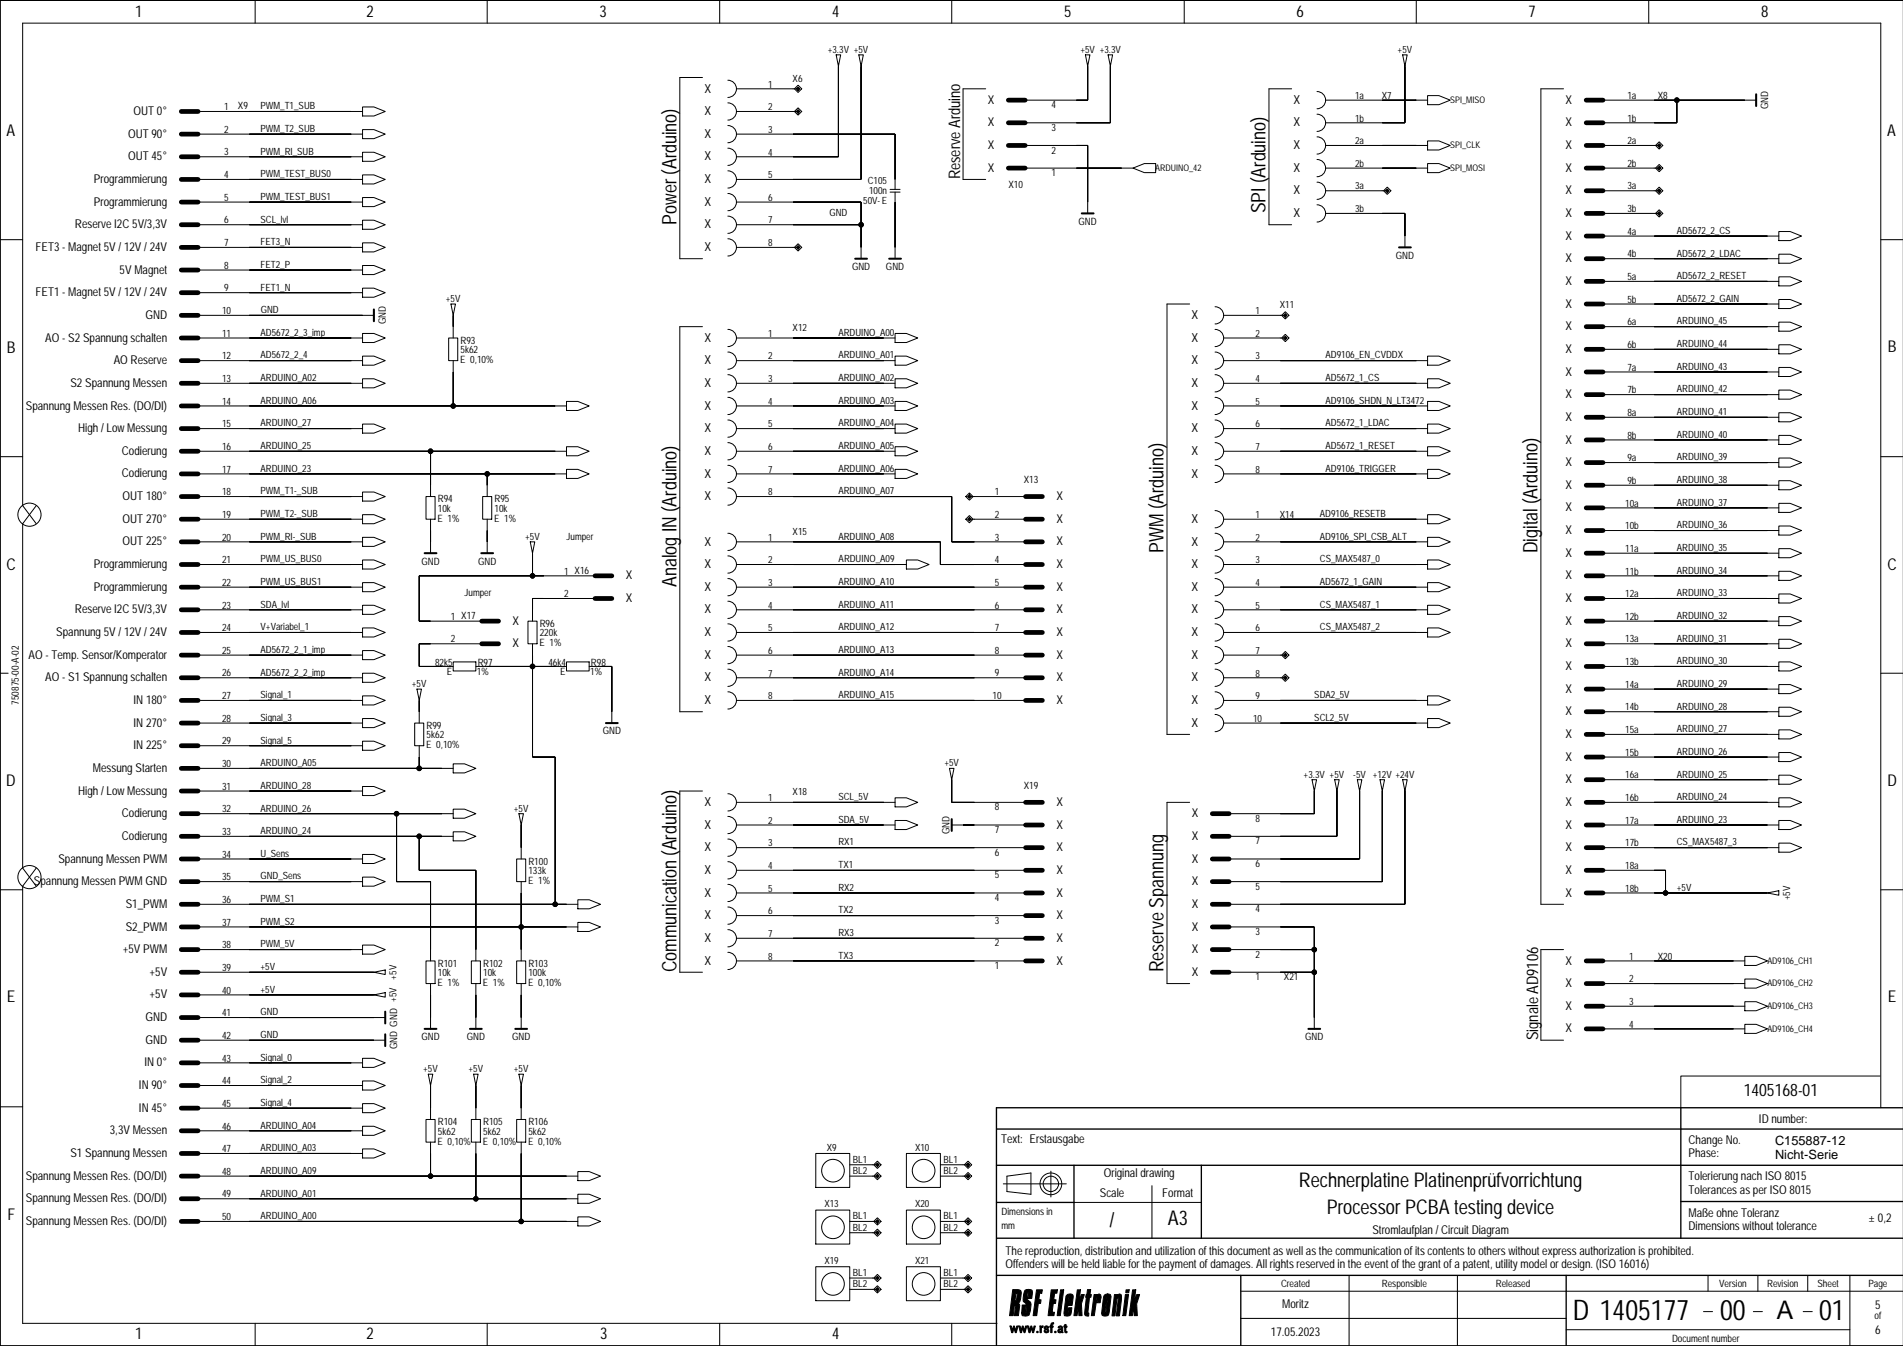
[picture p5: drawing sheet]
<svg xmlns="http://www.w3.org/2000/svg" width="420mm" height="297mm" viewBox="0 0 420 297" stroke-linecap="round" stroke-linejoin="round" font-family="sans-serif">
<defs><g id="words">
<g font-size="6.3">
<text x="347" y="291.3">D 1405177</text>
<text x="379.5" y="291.3">00</text>
<text x="401.3" y="291.3">01</text>
</g>
<text font-size="5.6" x="391.9" y="291">A</text>
<g font-size="4.5">
<text x="286.6" y="262">Rechnerplatine Platinenprüfvorrichtung</text>
<text x="292.7" y="268">Processor PCBA testing device</text>
<text x="244.8" y="270.8">/</text>
<text x="257.6" y="270.3">A3</text>
</g>
<g font-size="4.4">
<text x="279.2" y="47.1" transform="rotate(-90 279.2 47.1)">SPI (Arduino)</text>
<text x="149.2" y="49.6" transform="rotate(-90 149.2 49.6)">Power (Arduino)</text>
<text x="256.7" y="122.1" transform="rotate(-90 256.7 122.1)">PWM (Arduino)</text>
<text x="339.2" y="122.1" transform="rotate(-90 339.2 122.1)">Digital (Arduino)</text>
<text x="149.2" y="129.6" transform="rotate(-90 149.2 129.6)">Analog IN (Arduino)</text>
<text x="149.2" y="214.6" transform="rotate(-90 149.2 214.6)">Communication (Arduino)</text>
<text x="256.7" y="214.6" transform="rotate(-90 256.7 214.6)">Reserve Spannung</text>
</g>
<text font-size="3.8" x="384.7" y="241.9">1405168-01</text>
<g font-size="3.6">
<text x="29.8" y="3.7">1</text>
<text x="80.9" y="3.7">2</text>
<text x="132.3" y="3.7">3</text>
<text x="183.6" y="3.7">4</text>
<text x="234.7" y="3.7">5</text>
<text x="286" y="3.7">6</text>
<text x="337.2" y="3.7">7</text>
<text x="388.5" y="3.7">8</text>
<text x="1.4" y="30">A</text>
<text x="416.3" y="30">A</text>
<text x="1.5" y="77.8">B</text>
<text x="416.4" y="77.7">B</text>
<text x="1.5" y="125.7">C</text>
<text x="416.4" y="125.7">C</text>
<text x="1.4" y="173.5">D</text>
<text x="416.4" y="173.5">D</text>
<text x="1.5" y="221.2">E</text>
<text x="416.4" y="221.2">E</text>
<text x="1.6" y="269.2">F</text>
<text x="29.8" y="295.6">1</text>
<text x="80.9" y="295.6">2</text>
<text x="132.4" y="295.6">3</text>
<text x="183.6" y="295.5">4</text>
</g>
<g font-size="3.5">
<text x="211.8" y="39.6" transform="rotate(-90 211.8 39.6)">Reserve Arduino</text>
<text x="339.3" y="229.6" transform="rotate(-90 339.3 229.6)">Signale AD9106</text>
</g>
<g font-size="2.8">
<text x="155.4" y="20.4">X</text>
<text x="285.4" y="22.9">X</text>
<text x="155.4" y="25.4">X</text>
<text x="285.4" y="27.9">X</text>
<text x="155.4" y="30.4">X</text>
<text x="155.4" y="35.4">X</text>
<text x="285.4" y="32.9">X</text>
<text x="155.4" y="40.4">X</text>
<text x="285.4" y="37.9">X</text>
<text x="155.4" y="45.4">X</text>
<text x="285.4" y="42.9">X</text>
<text x="285.4" y="47.9">X</text>
<text x="155.4" y="50.4">X</text>
<text x="155.4" y="55.4">X</text>
<text x="262.9" y="70.4">X</text>
<text x="155.4" y="75.4">X</text>
<text x="262.9" y="75.4">X</text>
<text x="155.4" y="80.4">X</text>
<text x="262.9" y="80.4">X</text>
<text x="155.4" y="85.4">X</text>
<text x="262.9" y="85.4">X</text>
<text x="155.4" y="90.4">X</text>
<text x="155.4" y="95.4">X</text>
<text x="262.9" y="90.4">X</text>
<text x="262.9" y="95.4">X</text>
<text x="155.4" y="100.4">X</text>
<text x="262.9" y="100.4">X</text>
<text x="155.4" y="105.4">X</text>
<text x="262.9" y="105.4">X</text>
<text x="155.4" y="110.4">X</text>
<text x="262.9" y="115.4">X</text>
<text x="155.4" y="120.4">X</text>
<text x="155.4" y="125.4">X</text>
<text x="262.9" y="120.4">X</text>
<text x="262.9" y="125.4">X</text>
<text x="155.4" y="130.4">X</text>
<text x="262.9" y="130.4">X</text>
<text x="155.4" y="135.4">X</text>
<text x="262.9" y="135.4">X</text>
<text x="155.4" y="140.4">X</text>
<text x="262.9" y="140.4">X</text>
<text x="155.4" y="145.4">X</text>
<text x="262.9" y="145.4">X</text>
<text x="155.4" y="150.4">X</text>
<text x="155.4" y="155.4">X</text>
<text x="262.9" y="150.4">X</text>
<text x="262.9" y="155.4">X</text>
<text x="262.9" y="160.4">X</text>
<text x="155.4" y="177.9">X</text>
<text x="155.4" y="182.9">X</text>
<text x="155.4" y="187.9">X</text>
<text x="155.4" y="192.9">X</text>
<text x="155.4" y="197.9">X</text>
<text x="155.4" y="202.9">X</text>
<text x="155.4" y="207.9">X</text>
<text x="155.4" y="212.9">X</text>
<text x="391.6" y="255.8">Nicht-Serie</text>
<text x="391.6" y="252.6">C155887-12</text>
</g>
<g font-size="2.7">
<text x="217.9" y="22.9">X</text>
<text x="345.4" y="22.9">X</text>
<text x="29.5" y="25.4">OUT 0°</text>
<text x="217.9" y="27.9">X</text>
<text x="345.4" y="27.9">X</text>
<text x="28.3" y="30.4">OUT 90°</text>
<text x="28.3" y="35.4">OUT 45°</text>
<text x="217.9" y="32.9">X</text>
<text x="345.4" y="32.9">X</text>
<text x="20.7" y="40.4">Programmierung</text>
<text x="217.9" y="37.9">X</text>
<text x="345.4" y="37.9">X</text>
<text x="20.7" y="45.4">Programmierung</text>
<text x="345.4" y="42.9">X</text>
<text x="345.4" y="47.9">X</text>
<text x="16.5" y="50.4">Reserve I2C 5V/3,3V</text>
<text x="345.4" y="52.9">X</text>
<text x="7.8" y="55.4">FET3 - Magnet 5V / 12V / 24V</text>
<text x="345.4" y="57.9">X</text>
<text x="7.8" y="65.4">FET1 - Magnet 5V / 12V / 24V</text>
<text x="26.4" y="60.4">5V Magnet</text>
<text x="345.4" y="62.9">X</text>
<text x="32.1" y="70.4">GND</text>
<text x="345.4" y="67.9">X</text>
<text x="10" y="75.4">AO - S2 Spannung schalten</text>
<text x="345.4" y="72.9">X</text>
<text x="345.4" y="77.9">X</text>
<text x="25.1" y="80.4">AO Reserve</text>
<text x="345.4" y="82.9">X</text>
<text x="15.5" y="85.4">S2 Spannung Messen</text>
<text x="345.4" y="87.9">X</text>
<text x="5.7" y="90.4">Spannung Messen Res. (DO/DI)</text>
<text x="17.3" y="95.4">High / Low Messung</text>
<text x="345.4" y="92.9">X</text>
<text x="26.9" y="100.4">Codierung</text>
<text x="345.4" y="97.9">X</text>
<text x="26.9" y="105.4">Codierung</text>
<text x="345.4" y="102.9">X</text>
<text x="345.4" y="107.9">X</text>
<text x="27" y="110.4">OUT 180°</text>
<text x="233" y="110.4">X</text>
<text x="345.4" y="112.9">X</text>
<text x="27" y="115.4">OUT 270°</text>
<text x="233" y="115.4">X</text>
<text x="345.4" y="117.9">X</text>
<text x="20.7" y="125.4">Programmierung</text>
<text x="27" y="120.4">OUT 225°</text>
<text x="233" y="120.4">X</text>
<text x="233" y="125.4">X</text>
<text x="345.4" y="122.9">X</text>
<text x="20.7" y="130.4">Programmierung</text>
<text x="138.1" y="127.9">X</text>
<text x="233" y="130.4">X</text>
<text x="345.4" y="127.9">X</text>
<text x="16.5" y="135.4">Reserve I2C 5V/3,3V</text>
<text x="113.1" y="137.9">X</text>
<text x="138.1" y="132.9">X</text>
<text x="233" y="135.4">X</text>
<text x="345.4" y="132.9">X</text>
<text x="345.4" y="137.9">X</text>
<text x="12.4" y="140.4">Spannung 5V / 12V / 24V</text>
<text x="113.1" y="142.9">X</text>
<text x="233" y="140.4">X</text>
<text x="345.4" y="142.9">X</text>
<text x="6.3" y="145.4">AO - Temp. Sensor/Komperator</text>
<text x="233" y="145.4">X</text>
<text x="345.4" y="147.9">X</text>
<text x="10" y="150.4">AO - S1 Spannung schalten</text>
<text x="29.5" y="155.4">IN 180°</text>
<text x="233" y="150.4">X</text>
<text x="233" y="155.4">X</text>
<text x="345.4" y="152.9">X</text>
<text x="29.5" y="160.4">IN 270°</text>
<text x="345.4" y="157.9">X</text>
<text x="29.5" y="165.4">IN 225°</text>
<text x="345.4" y="162.9">X</text>
<text x="345.4" y="167.9">X</text>
<text x="20.5" y="170.4">Messung Starten</text>
<text x="345.4" y="172.9">X</text>
<text x="17.3" y="175.4">High / Low Messung</text>
<text x="233" y="177.9">X</text>
<text x="345.4" y="177.9">X</text>
<text x="26.9" y="180.4">Codierung</text>
<text x="26.9" y="185.4">Codierung</text>
<text x="233" y="182.9">X</text>
<text x="262.9" y="185.4">X</text>
<text x="262.9" y="180.4">X</text>
<text x="345.4" y="182.9">X</text>
<text x="12.9" y="190.4">Spannung Messen PWM</text>
<text x="233" y="187.9">X</text>
<text x="262.9" y="190.4">X</text>
<text x="345.4" y="187.9">X</text>
<text x="7.5" y="195.4">Spannung Messen PWM GND</text>
<text x="233" y="197.9">X</text>
<text x="233" y="192.9">X</text>
<text x="262.9" y="195.4">X</text>
<text x="345.4" y="192.9">X</text>
<text x="345.4" y="197.9">X</text>
<text x="27.7" y="200.4">S1_PWM</text>
<text x="233" y="202.9">X</text>
<text x="262.9" y="200.4">X</text>
<text x="27.7" y="205.4">S2_PWM</text>
<text x="233" y="207.9">X</text>
<text x="262.9" y="205.4">X</text>
<text x="27.1" y="210.4">+5V PWM</text>
<text x="33" y="215.4">+5V</text>
<text x="233" y="212.9">X</text>
<text x="262.9" y="215.4">X</text>
<text x="262.9" y="210.4">X</text>
<text x="345.4" y="212.9">X</text>
<text x="33" y="220.3">+5V</text>
<text x="345.4" y="217.8">X</text>
<text x="32.1" y="225.3">GND</text>
<text x="345.4" y="222.8">X</text>
<text x="345.4" y="227.8">X</text>
<text x="32.1" y="230.3">GND</text>
<text x="31.9" y="235.3">IN 0°</text>
<text x="30.7" y="240.3">IN 90°</text>
<text x="30.7" y="245.3">IN 45°</text>
<text x="24.2" y="250.3">3,3V Messen</text>
<text x="388" y="247.8">ID number:</text>
<text x="15.5" y="255.3">S1 Spannung Messen</text>
<text x="220.8" y="252.2">Text: Erstausgabe</text>
<text x="372.5" y="252.5">Change No.</text>
<text x="372.5" y="255.4">Phase:</text>
<text x="5.7" y="260.3">Spannung Messen Res. (DO/DI)</text>
<text x="243.5" y="259.7">Original drawing</text>
<text x="372.5" y="263.4">Tolerances as per ISO 8015</text>
<text x="372.5" y="260.5">Tolerierung nach ISO 8015</text>
<text x="5.7" y="265.3">Spannung Messen Res. (DO/DI)</text>
<text x="242.6" y="264.2">Scale</text>
<text x="256.4" y="264.2">Format</text>
<text x="372.5" y="268.5">Maße ohne Toleranz</text>
<text x="412.2" y="269.7">± 0,2</text>
<text x="5.7" y="270.3">Spannung Messen Res. (DO/DI)</text>
<text x="302.8" y="272.4">Stromlaufplan / Circuit Diagram</text>
<text x="372.5" y="271.4">Dimensions without tolerance</text>
<text x="221.8" y="276.9">The reproduction, distribution and utilization of this document as well as the communication of its contents to others without express authorization is prohibited.</text>
<text x="221.8" y="279.9">Offenders will be held liable for the payment of damages. All rights reserved in the event of the grant of a patent, utility model or design. (ISO 16016)</text>
<text x="282.9" y="288.7">Moritz</text>
<text x="413.7" y="288.8">5</text>
<text x="280.4" y="294.7">17.05.2023</text>
<text x="413.7" y="294.5">6</text>
</g>
<g font-size="2.2">
<text x="182.6" y="11.6">+3.3V +5V</text>
<text x="238.3" y="11.6">+5V +3.3V</text>
<text x="308.3" y="11.6">+5V</text>
<text x="169.5" y="19.3">1</text>
<text x="174.9" y="18">X6</text>
<text x="231.9" y="23.9">4</text>
<text x="298.9" y="21.8">1a</text>
<text x="304.8" y="21.8">X7</text>
<text x="359" y="21.8">1a</text>
<text x="365.7" y="21.8">X8</text>
<text x="49.5" y="29.3">2</text>
<text x="49.5" y="24.3">1</text>
<text x="52.5" y="24.1">X9</text>
<text x="57.5" y="24.1">PWM_T1_SUB</text>
<text x="57.5" y="29.1">PWM_T2_SUB</text>
<text x="169.5" y="24.3">2</text>
<text x="169.5" y="29.3">3</text>
<text x="231.9" y="28.9">3</text>
<text x="298.9" y="26.8">1b</text>
<text x="359" y="26.8">1b</text>
<text x="390" y="24.1" transform="rotate(-90 390 24.1)">GND</text>
<text x="49.5" y="34.3">3</text>
<text x="57.5" y="34.1">PWM_RI_SUB</text>
<text x="169.5" y="34.3">4</text>
<text x="231.9" y="33.9">2</text>
<text x="298.9" y="31.8">2a</text>
<text x="359" y="31.8">2a</text>
<text x="49.5" y="39.3">4</text>
<text x="57.5" y="39.1">PWM_TEST_BUS0</text>
<text x="169.5" y="39.3">5</text>
<text x="191.5" y="40.6">C105</text>
<text x="222.4" y="41.6">X10</text>
<text x="231.9" y="38.9">1</text>
<text x="298.9" y="41.8">3a</text>
<text x="298.9" y="36.8">2b</text>
<text x="359" y="36.8">2b</text>
<text x="359" y="41.8">3a</text>
<text x="49.5" y="44.3">5</text>
<text x="57.5" y="44.1">PWM_TEST_BUS1</text>
<text x="169.5" y="44.3">6</text>
<text x="183" y="47.7">GND</text>
<text x="190.4" y="45">50V-E</text>
<text x="191.7" y="42.7">100n</text>
<text x="298.9" y="46.8">3b</text>
<text x="359" y="46.8">3b</text>
<text x="49.5" y="49.3">6</text>
<text x="57.5" y="49.1">SCL_lvl</text>
<text x="169.5" y="49.3">7</text>
<text x="237.9" y="49.6">GND</text>
<text x="359" y="51.8">4a</text>
<text x="369.9" y="51.6">AD5672_2_CS</text>
<text x="49.5" y="59.3">8</text>
<text x="49.5" y="54.3">7</text>
<text x="57.5" y="54.1">FET3_N</text>
<text x="57.5" y="59.1">FET2_P</text>
<text x="169.5" y="54.3">8</text>
<text x="188" y="59.6">GND</text>
<text x="195.5" y="59.6">GND</text>
<text x="307.9" y="57.1">GND</text>
<text x="359" y="56.8">4b</text>
<text x="369.9" y="56.6">AD5672_2_LDAC</text>
<text x="49.5" y="64.3">9</text>
<text x="57.5" y="64.1">FET1_N</text>
<text x="359" y="61.8">5a</text>
<text x="369.9" y="61.6">AD5672_2_RESET</text>
<text x="49" y="69.3">10</text>
<text x="57.5" y="69.1">GND</text>
<text x="85.1" y="71.6" transform="rotate(-90 85.1 71.6)">GND</text>
<text x="98.4" y="66.6">+5V</text>
<text x="276.9" y="69.3">1</text>
<text x="282.3" y="68">X11</text>
<text x="359" y="66.8">5b</text>
<text x="359" y="71.8">6a</text>
<text x="369.9" y="66.6">AD5672_2_GAIN</text>
<text x="369.9" y="71.6">ARDUINO_45</text>
<text x="49" y="74.3">11</text>
<text x="57.5" y="74.1">AD5672_2_3_imp</text>
<text x="101.6" y="77.9">5k62</text>
<text x="101.6" y="75.8">R93</text>
<text x="169.5" y="74.3">1</text>
<text x="174.9" y="73">X12</text>
<text x="185" y="74.1">ARDUINO_A00</text>
<text x="276.9" y="74.3">2</text>
<text x="359" y="76.8">6b</text>
<text x="369.9" y="76.6">ARDUINO_44</text>
<text x="49" y="79.3">12</text>
<text x="57.5" y="79.1">AD5672_2_4</text>
<text x="101.5" y="80.1">E 0,10%</text>
<text x="169.5" y="79.3">2</text>
<text x="185" y="79.1">ARDUINO_A01</text>
<text x="276.9" y="79.3">3</text>
<text x="292.4" y="79.1">AD9106_EN_CVDDX</text>
<text x="359" y="81.8">7a</text>
<text x="369.9" y="81.6">ARDUINO_43</text>
<text x="49" y="89.3">14</text>
<text x="49" y="84.3">13</text>
<text x="57.5" y="84.1">ARDUINO_A02</text>
<text x="57.5" y="89.1">ARDUINO_A06</text>
<text x="169.5" y="89.3">4</text>
<text x="169.5" y="84.3">3</text>
<text x="185" y="84.1">ARDUINO_A02</text>
<text x="185" y="89.1">ARDUINO_A03</text>
<text x="276.9" y="89.3">5</text>
<text x="276.9" y="84.3">4</text>
<text x="292.4" y="84.1">AD5672_1_CS</text>
<text x="292.4" y="89.1">AD9106_SHDN_N_LT3472</text>
<text x="359" y="86.8">7b</text>
<text x="369.9" y="86.6">ARDUINO_42</text>
<text x="49" y="94.3">15</text>
<text x="57.5" y="94.1">ARDUINO_27</text>
<text x="169.5" y="94.3">5</text>
<text x="185" y="94.1">ARDUINO_A04</text>
<text x="276.9" y="94.3">6</text>
<text x="292.4" y="94.1">AD5672_1_LDAC</text>
<text x="359" y="91.8">8a</text>
<text x="369.9" y="91.6">ARDUINO_41</text>
<text x="49" y="99.3">16</text>
<text x="57.5" y="99.1">ARDUINO_25</text>
<text x="169.5" y="99.3">6</text>
<text x="185" y="99.1">ARDUINO_A05</text>
<text x="276.9" y="99.3">7</text>
<text x="292.4" y="99.1">AD5672_1_RESET</text>
<text x="359" y="101.8">9a</text>
<text x="359" y="96.8">8b</text>
<text x="369.9" y="96.6">ARDUINO_40</text>
<text x="369.9" y="101.6">ARDUINO_39</text>
<text x="49" y="104.3">17</text>
<text x="57.5" y="104.1">ARDUINO_23</text>
<text x="169.5" y="104.3">7</text>
<text x="185" y="104.1">ARDUINO_A06</text>
<text x="225.8" y="106.6">X13</text>
<text x="276.9" y="104.3">8</text>
<text x="292.4" y="104.1">AD9106_TRIGGER</text>
<text x="359" y="106.8">9b</text>
<text x="369.9" y="106.6">ARDUINO_38</text>
<text x="49" y="109.3">18</text>
<text x="57.5" y="109.1">PWM_T1-_SUB</text>
<text x="96.6" y="110.8">R94</text>
<text x="96.6" y="112.9">10k</text>
<text x="109.1" y="112.9">10k</text>
<text x="109.1" y="110.8">R95</text>
<text x="169.5" y="109.3">8</text>
<text x="185" y="109.1">ARDUINO_A07</text>
<text x="219.4" y="109.3">1</text>
<text x="358.5" y="111.8">10a</text>
<text x="369.9" y="111.6">ARDUINO_37</text>
<text x="49" y="119.3">20</text>
<text x="49" y="114.3">19</text>
<text x="57.5" y="114.1">PWM_T2-_SUB</text>
<text x="57.5" y="119.1">PWM_RI-_SUB</text>
<text x="96.5" y="115.1">E 1%</text>
<text x="109" y="115.1">E 1%</text>
<text x="115.9" y="119.1">+5V</text>
<text x="125" y="119.1">Jumper</text>
<text x="169.5" y="119.3">1</text>
<text x="174.9" y="118">X15</text>
<text x="185" y="119.1">ARDUINO_A08</text>
<text x="219.4" y="119.3">3</text>
<text x="219.4" y="114.3">2</text>
<text x="276.9" y="119.3">2</text>
<text x="276.9" y="114.3">1</text>
<text x="282.3" y="114.3">X14</text>
<text x="291.2" y="114.1">AD9106_RESETB</text>
<text x="291.2" y="119.1">AD9106_SPI_CSB_ALT</text>
<text x="358.5" y="116.8">10b</text>
<text x="369.9" y="116.6">ARDUINO_36</text>
<text x="49" y="124.3">21</text>
<text x="57.5" y="124.1">PWM_US_BUS0</text>
<text x="93" y="124.6">GND</text>
<text x="105.5" y="124.6">GND</text>
<text x="169.5" y="124.3">2</text>
<text x="185" y="124.1">ARDUINO_A09</text>
<text x="219.4" y="124.3">4</text>
<text x="276.9" y="124.3">3</text>
<text x="291.2" y="124.1">CS_MAX5487_0</text>
<text x="358.5" y="121.8">11a</text>
<text x="369.9" y="121.6">ARDUINO_35</text>
<text x="49" y="129.3">22</text>
<text x="57.5" y="129.1">PWM_US_BUS1</text>
<text x="102.5" y="131.6">Jumper</text>
<text x="124.5" y="131.8">2</text>
<text x="124.5" y="126.8">1 X16</text>
<text x="169.5" y="129.3">3</text>
<text x="185" y="129.1">ARDUINO_A10</text>
<text x="219.4" y="129.3">5</text>
<text x="276.9" y="129.3">4</text>
<text x="291.2" y="129.1">AD5672_1_GAIN</text>
<text x="358.5" y="126.8">11b</text>
<text x="358.5" y="131.8">12a</text>
<text x="369.9" y="126.6">ARDUINO_34</text>
<text x="369.9" y="131.6">ARDUINO_33</text>
<text x="49" y="134.3">23</text>
<text x="57.5" y="134.1">SDA_lvl</text>
<text x="99.5" y="136.8">1 X17</text>
<text x="169.5" y="134.3">4</text>
<text x="185" y="134.1">ARDUINO_A11</text>
<text x="219.4" y="134.3">6</text>
<text x="276.9" y="134.3">5</text>
<text x="291.2" y="134.1">CS_MAX5487_1</text>
<text x="358.5" y="136.8">12b</text>
<text x="369.9" y="136.6">ARDUINO_32</text>
<text x="49" y="139.3">24</text>
<text x="57.5" y="139.1">V+Variabel_1</text>
<text x="99.5" y="141.8">2</text>
<text x="119" y="142.6">E 1%</text>
<text x="119.1" y="138.3">R96</text>
<text x="119.1" y="140.4">220k</text>
<text x="169.5" y="139.3">5</text>
<text x="185" y="139.1">ARDUINO_A12</text>
<text x="219.4" y="139.3">7</text>
<text x="276.9" y="139.3">6</text>
<text x="291.2" y="139.1">CS_MAX5487_2</text>
<text x="358.5" y="141.8">13a</text>
<text x="369.9" y="141.6">ARDUINO_31</text>
<text x="49" y="149.3">26</text>
<text x="49" y="144.3">25</text>
<text x="57.5" y="149.1">AD5672_2_2_imp</text>
<text x="57.5" y="144.1">AD5672_2_1_imp</text>
<text x="96" y="147">82k5</text>
<text x="98.6" y="149.1">E</text>
<text x="105.2" y="149">1%</text>
<text x="105.4" y="147">R97</text>
<text x="121" y="147">46k4</text>
<text x="123.6" y="149.1">E</text>
<text x="130.2" y="149">1%</text>
<text x="130.4" y="147">R98</text>
<text x="169.5" y="144.3">6</text>
<text x="169.5" y="149.3">7</text>
<text x="185" y="144.1">ARDUINO_A13</text>
<text x="185" y="149.1">ARDUINO_A14</text>
<text x="219.4" y="144.3">8</text>
<text x="219.4" y="149.3">9</text>
<text x="276.9" y="144.3">7</text>
<text x="276.9" y="149.3">8</text>
<text x="358.5" y="146.8">13b</text>
<text x="369.9" y="146.6">ARDUINO_30</text>
<text x="4.2" y="155.5" transform="rotate(-90 4.2 155.5)">750875-00-A-02</text>
<text x="49" y="154.3">27</text>
<text x="57.5" y="154.1">Signal_1</text>
<text x="90.9" y="151.6">+5V</text>
<text x="169.5" y="154.3">8</text>
<text x="185" y="154.1">ARDUINO_A15</text>
<text x="218.9" y="154.3">10</text>
<text x="276.9" y="154.3">9</text>
<text x="289.9" y="154.1">SDA2_5V</text>
<text x="358.5" y="151.8">14a</text>
<text x="369.9" y="151.6">ARDUINO_29</text>
<text x="49" y="159.3">28</text>
<text x="57.5" y="159.1">Signal_3</text>
<text x="94.1" y="160.8">R99</text>
<text x="276.4" y="159.3">10</text>
<text x="289.9" y="159.1">SCL2_5V</text>
<text x="358.5" y="161.8">15a</text>
<text x="358.5" y="156.8">14b</text>
<text x="369.9" y="156.6">ARDUINO_28</text>
<text x="369.9" y="161.6">ARDUINO_27</text>
<text x="49" y="164.3">29</text>
<text x="57.5" y="164.1">Signal_5</text>
<text x="94" y="165.1">E 0,10%</text>
<text x="94.1" y="162.9">5k62</text>
<text x="133" y="162.1">GND</text>
<text x="358.5" y="166.8">15b</text>
<text x="369.9" y="166.6">ARDUINO_26</text>
<text x="49" y="169.3">30</text>
<text x="57.5" y="169.1">ARDUINO_A05</text>
<text x="208.3" y="169.1">+5V</text>
<text x="287.6" y="171.6">+3.3V +5V</text>
<text x="298.5" y="171.6">-5V +12V +24V</text>
<text x="358.5" y="171.8">16a</text>
<text x="369.9" y="171.6">ARDUINO_25</text>
<text x="49" y="179.3">32</text>
<text x="49" y="174.3">31</text>
<text x="57.5" y="174.1">ARDUINO_28</text>
<text x="57.5" y="179.1">ARDUINO_26</text>
<text x="113.4" y="179.1">+5V</text>
<text x="169.5" y="176.8">1</text>
<text x="174.9" y="175.5">X18</text>
<text x="185" y="176.6">SCL_5V</text>
<text x="219.4" y="178.8">8</text>
<text x="225.8" y="174.1">X19</text>
<text x="358.5" y="176.8">16b</text>
<text x="369.9" y="176.6">ARDUINO_24</text>
<text x="49" y="184.3">33</text>
<text x="57.5" y="184.1">ARDUINO_24</text>
<text x="169.5" y="181.8">2</text>
<text x="185" y="181.6">SDA_5V</text>
<text x="209.5" y="184.1" transform="rotate(-90 209.5 184.1)">GND</text>
<text x="219.4" y="183.8">7</text>
<text x="276.9" y="181.3">8</text>
<text x="358.5" y="181.8">17a</text>
<text x="369.9" y="181.6">ARDUINO_23</text>
<text x="49" y="189.3">34</text>
<text x="57.5" y="189.1">U_Sens</text>
<text x="116.6" y="190.8">R100</text>
<text x="169.5" y="191.8">4</text>
<text x="169.5" y="186.8">3</text>
<text x="185" y="186.6">RX1</text>
<text x="185" y="191.6">TX1</text>
<text x="219.4" y="188.8">6</text>
<text x="276.9" y="186.3">7</text>
<text x="276.9" y="191.3">6</text>
<text x="358.5" y="191.8">18a</text>
<text x="358.5" y="186.8">17b</text>
<text x="369.9" y="186.6">CS_MAX5487_3</text>
<text x="49" y="194.3">35</text>
<text x="57.5" y="194.1">GND_Sens</text>
<text x="116.5" y="195.1">E 1%</text>
<text x="116.6" y="192.9">133k</text>
<text x="169.5" y="196.8">5</text>
<text x="185" y="196.6">RX2</text>
<text x="219.4" y="193.8">5</text>
<text x="276.9" y="196.3">5</text>
<text x="358.5" y="196.8">18b</text>
<text x="369.9" y="196.6">+5V</text>
<text x="49" y="199.3">36</text>
<text x="57.5" y="199.1">PWM_S1</text>
<text x="169.5" y="201.8">6</text>
<text x="185" y="201.6">TX2</text>
<text x="219.4" y="198.8">4</text>
<text x="219.4" y="203.8">3</text>
<text x="276.9" y="201.3">4</text>
<text x="394.9" y="198.7" transform="rotate(-90 394.9 198.7)">+5V</text>
<text x="49" y="204.3">37</text>
<text x="49" y="209.3">38</text>
<text x="57.5" y="209.1">PWM_5V</text>
<text x="57.5" y="204.1">PWM_S2</text>
<text x="169.5" y="206.8">7</text>
<text x="185" y="206.6">RX3</text>
<text x="219.4" y="208.8">2</text>
<text x="276.9" y="206.3">3</text>
<text x="49" y="214.3">39</text>
<text x="57.5" y="214.1">+5V</text>
<text x="96.6" y="215.4">10k</text>
<text x="96.6" y="213.3">R101</text>
<text x="106.6" y="213.3">R102</text>
<text x="106.6" y="215.4">10k</text>
<text x="116.6" y="213.3">R103</text>
<text x="116.6" y="215.4">100k</text>
<text x="169.5" y="211.8">8</text>
<text x="185" y="211.6">TX3</text>
<text x="219.4" y="213.8">1</text>
<text x="276.9" y="211.3">2</text>
<text x="359.4" y="211.8">1</text>
<text x="365.7" y="211.8">X20</text>
<text x="49" y="219.3">40</text>
<text x="57.5" y="219.1">+5V</text>
<text x="96.5" y="217.6">E 1%</text>
<text x="106.5" y="217.6">E 1%</text>
<text x="116.5" y="217.6">E 0,10%</text>
<text x="276.9" y="216.3">1</text>
<text x="283.2" y="216.3">X21</text>
<text x="359.4" y="221.8">3</text>
<text x="359.4" y="216.8">2</text>
<text x="49" y="224.3">41</text>
<text x="57.5" y="224.1">GND</text>
<text x="359.4" y="226.8">4</text>
<text x="49" y="229.3">42</text>
<text x="57.5" y="229.1">GND</text>
<text x="87.6" y="231.6" transform="rotate(-90 87.6 231.6)">GND GND +5V +5V</text>
<text x="93" y="229.6">GND</text>
<text x="103" y="229.6">GND</text>
<text x="113" y="229.6">GND</text>
<text x="287.9" y="229.6">GND</text>
<text x="49" y="239.3">44</text>
<text x="49" y="234.3">43</text>
<text x="57.5" y="239.1">Signal_2</text>
<text x="57.5" y="234.1">Signal_0</text>
<text x="93.4" y="236.6">+5V</text>
<text x="103.4" y="236.6">+5V</text>
<text x="113.4" y="236.6">+5V</text>
<text x="49" y="244.3">45</text>
<text x="57.5" y="244.1">Signal_4</text>
<text x="49" y="249.3">46</text>
<text x="57.5" y="249.1">ARDUINO_A04</text>
<text x="96.6" y="250.4">5k62</text>
<text x="96.6" y="248.3">R104</text>
<text x="106.6" y="248.3">R105</text>
<text x="106.6" y="250.4">5k62</text>
<text x="116.6" y="250.4">5k62</text>
<text x="116.6" y="248.3">R106</text>
<text x="49" y="254.3">47</text>
<text x="57.5" y="254.1">ARDUINO_A03</text>
<text x="96.5" y="252.6">E 0,10%</text>
<text x="106.5" y="252.6">E 0,10%</text>
<text x="116.5" y="252.6">E 0,10%</text>
<text x="182.4" y="254">X9</text>
<text x="188.2" y="256.6">BL1</text>
<text x="201.9" y="254">X10</text>
<text x="208.2" y="256.6">BL1</text>
<text x="49" y="259.3">48</text>
<text x="57.5" y="259.1">ARDUINO_A09</text>
<text x="188.2" y="259.1">BL2</text>
<text x="208.2" y="259.1">BL2</text>
<text x="49" y="269.3">50</text>
<text x="49" y="264.3">49</text>
<text x="57.5" y="269.1">ARDUINO_A00</text>
<text x="57.5" y="264.1">ARDUINO_A01</text>
<text x="181.9" y="266.5">X13</text>
<text x="188.2" y="269.1">BL1</text>
<text x="201.9" y="266.5">X20</text>
<text x="208.2" y="269.1">BL1</text>
<text x="220.9" y="268.1">Dimensions in</text>
<text x="188.2" y="271.6">BL2</text>
<text x="208.2" y="271.6">BL2</text>
<text x="220.9" y="271.1">mm</text>
<text x="181.9" y="279">X19</text>
<text x="188.2" y="281.6">BL1</text>
<text x="201.9" y="279">X21</text>
<text x="208.2" y="281.6">BL1</text>
<text x="188.2" y="284.1">BL2</text>
<text x="208.2" y="284.1">BL2</text>
<text x="282.6" y="284.1">Created</text>
<text x="304.8" y="284.1">Responsible</text>
<text x="330" y="284.1">Released</text>
<text x="379.2" y="284.1">Version</text>
<text x="389.8" y="284.1">Revision</text>
<text x="400.9" y="284.1">Sheet</text>
<text x="412.2" y="284.1">Page</text>
<text x="413.5" y="291.1">of</text>
<text x="368.9" y="296.1">Document number</text>
</g>
<g font-size="2">
<text x="319.9" y="22.7">SPI_MISO</text>
<text x="319.9" y="32.7">SPI_CLK</text>
<text x="254.8" y="37.7">ARDUINO_42</text>
<text x="319.9" y="37.7">SPI_MOSI</text>
<text x="389.9" y="212.7">AD9106_CH1</text>
<text x="389.9" y="217.7">AD9106_CH2</text>
<text x="389.9" y="222.7">AD9106_CH3</text>
<text x="389.9" y="227.6">AD9106_CH4</text>
</g>
</g></defs>
<g fill="none" stroke="#000" stroke-width=".22">
<path d="M56.3 .1v5M107.5 .1v5M155 17.1h-5v40h5M158.8 .1v5M160.6 17.7a1.9 1.9 0 0 1 1.9 1.9 1.9 1.9 0 0 1-1.9 1.9M162.5 19.6h13.2M175 19.6h.1M176.1 18.8l.8 .8-.8 .8-.8-.8zM184.5 12.1h1l-.5 2.5zM185 14.6h.1M185 14.6v20h-22.5M189.5 12.1h1l-.5 2.5z"/>
<path d="M190 14.6h.1M190 14.6v25h-27.5M210 .1v5M217.5 19.6h-5v20h5M239.4 12.1h1l-.5 2.5zM239.9 14.6h.1M239.9 14.6v7.5h-13.8M244.4 12.1h1l-.5 2.5zM244.9 14.6h.1M244.9 14.6v12.5h-18.8M261.2 .1v5M284.9 19.6h-5v30h5"/>
<path d="M309.4 12.1h1l-.5 2.5zM309.9 14.6h.1M309.9 14.6v12.5h-17.5M312.4 .1v5M344.9 19.6h-5v180h5M363.7 .1v5M419.9 .1h-419.9v296.9h419.9M43.7 24.6h36.3M43.7 29.6h36.3M43.7 34.6h36.3M43.7 39.6h36.3M80 23.6h2.5l2.5 1-2.5 1h-2.5z"/>
<path d="M80 28.6h2.5l2.5 1-2.5 1h-2.5zM80 33.6h2.5l2.5 1-2.5 1h-2.5zM80 38.6h2.5l2.5 1-2.5 1h-2.5zM160.6 37.7a1.9 1.9 0 0 1 1.9 1.9 1.9 1.9 0 0 1-1.9 1.9M160.6 32.7a1.9 1.9 0 0 1 1.9 1.9 1.9 1.9 0 0 1-1.9 1.9M160.6 27.7a1.9 1.9 0 0 1 1.9 1.9 1.9 1.9 0 0 1-1.9 1.9M160.6 22.7a1.9 1.9 0 0 1 1.9 1.9 1.9 1.9 0 0 1-1.9 1.9M162.5 24.6h13.2M162.5 29.6h35v12.2M175 24.6h.1M175.3 24.6l.8-.8 .8 .8-.8 .8zM226.1 32.1h13.8v15"/>
<path d="M226.1 37.1h23.8M249.9 37.1l2.5-1h2.5v2h-2.5zM290.5 35.2a1.9 1.9 0 0 1 1.9 1.9 1.9 1.9 0 0 1-1.9 1.9M290.5 30.2a1.9 1.9 0 0 1 1.9 1.9 1.9 1.9 0 0 1-1.9 1.9M290.5 25.2a1.9 1.9 0 0 1 1.9 1.9 1.9 1.9 0 0 1-1.9 1.9M290.5 20.2a1.9 1.9 0 0 1 1.9 1.9 1.9 1.9 0 0 1-1.9 1.9M292.4 22.1h22.5M292.4 32.1h22.5M292.4 37.1h22.5M314.9 21.1h2.5l2.5 1-2.5 1h-2.5zM314.9 31.1h2.5l2.5 1-2.5 1h-2.5zM314.9 36.1h2.5l2.5 1-2.5 1h-2.5z"/>
<path d="M353.6 22.1h33.8M353.6 32.1h12M353.6 37.1h12M364.9 32.1h.1M364.9 37.1h.1M365.2 32.1l.8-.8 .8 .8-.8 .8zM365.2 37.1l.8-.8 .8 .8-.8 .8zM369.9 22.1v5h-16.3M0 52.9h5M43.7 44.6h36.3M43.7 49.6h36.3M43.7 54.6h36.3"/>
<path d="M43.7 59.6h36.3M80 43.6h2.5l2.5 1-2.5 1h-2.5zM80 48.6h2.5l2.5 1-2.5 1h-2.5zM80 53.6h2.5l2.5 1-2.5 1h-2.5zM80 58.6h2.5l2.5 1-2.5 1h-2.5zM160.6 52.7a1.9 1.9 0 0 1 1.9 1.9 1.9 1.9 0 0 1-1.9 1.9M160.6 47.7a1.9 1.9 0 0 1 1.9 1.9 1.9 1.9 0 0 1-1.9 1.9M160.6 42.7a1.9 1.9 0 0 1 1.9 1.9 1.9 1.9 0 0 1-1.9 1.9M162.5 44.6h27.5v12.5M162.5 49.6h27.5M162.5 54.6h13.2M175 54.6h.1"/>
<path d="M176.1 53.8l.8 .8-.8 .8-.8-.8zM196.4 42.4h2.2M196.4 41.8h2.2M197.5 42.4v14.7M290.5 45.2a1.9 1.9 0 0 1 1.9 1.9 1.9 1.9 0 0 1-1.9 1.9M290.5 40.2a1.9 1.9 0 0 1 1.9 1.9 1.9 1.9 0 0 1-1.9 1.9M292.4 42.1h13.2M292.4 47.1h17.5v7.5M304.9 42.1h.1M306 41.3l.8 .8-.8 .8-.8-.8zM353.6 42.1h12M353.6 47.1h12"/>
<path d="M353.6 57.1h38.8M353.6 52.1h38.8M364.9 42.1h.1M364.9 47.1h.1M366 41.3l.8 .8-.8 .8-.8-.8zM366 46.3l.8 .8-.8 .8-.8-.8zM392.4 51.1h2.5l2.5 1-2.5 1h-2.5zM392.4 56.1h2.5l2.5 1-2.5 1h-2.5zM414.9 52.9h5M43.7 64.6h36.3M43.7 69.6h38.8M43.7 74.6h36.3"/>
<path d="M43.7 79.6h36.3M80 63.6h2.5l2.5 1-2.5 1h-2.5zM80 73.6h2.5l2.5 1-2.5 1h-2.5zM80 78.6h2.5l2.5 1-2.5 1h-2.5zM99 74.6h2v5h-2zM99.5 67.1h1l-.5 2.5zM100 69.6h.1M100 69.6v5M100 79.6v10M155 72.1h-5v85h5M160.6 77.7a1.9 1.9 0 0 1 1.9 1.9 1.9 1.9 0 0 1-1.9 1.9M160.6 72.7a1.9 1.9 0 0 1 1.9 1.9 1.9 1.9 0 0 1-1.9 1.9"/>
<path d="M162.5 74.6h35M162.5 79.6h35M197.5 73.6h2.5l2.5 1-2.5 1h-2.5zM197.5 78.6h2.5l2.5 1-2.5 1h-2.5zM262.4 67.1h-5v95h5M268 77.7a1.9 1.9 0 0 1 1.9 1.9 1.9 1.9 0 0 1-1.9 1.9M268 72.7a1.9 1.9 0 0 1 1.9 1.9 1.9 1.9 0 0 1-1.9 1.9M268 67.7a1.9 1.9 0 0 1 1.9 1.9 1.9 1.9 0 0 1-1.9 1.9M269.9 69.6h13.2M269.9 74.6h13.2M269.9 79.6h45M282.4 74.6h.1"/>
<path d="M282.4 69.6h.1M282.7 74.6l.8-.8 .8 .8-.8 .8zM283.5 68.8l.8 .8-.8 .8-.8-.8zM314.9 78.6h2.5l2.5 1-2.5 1h-2.5zM353.6 72.1h38.8M353.6 67.1h38.8M353.6 62.1h38.8M353.6 77.1h38.8M392.4 61.1h2.5l2.5 1-2.5 1h-2.5zM392.4 66.1h2.5l2.5 1-2.5 1h-2.5zM392.4 71.1h2.5l2.5 1-2.5 1h-2.5zM392.4 76.1h2.5l2.5 1-2.5 1h-2.5z"/>
<path d="M43.7 84.6h36.3M43.7 89.6h81.3M43.7 94.6h36.3M43.7 99.6h81.3M80 93.6h2.5l2.5 1-2.5 1h-2.5zM80 83.6h2.5l2.5 1-2.5 1h-2.5zM95 99.6v10M125 98.6h2.5l2.5 1-2.5 1h-2.5zM125 88.6h2.5l2.5 1-2.5 1h-2.5zM160.6 97.7a1.9 1.9 0 0 1 1.9 1.9 1.9 1.9 0 0 1-1.9 1.9M160.6 92.7a1.9 1.9 0 0 1 1.9 1.9 1.9 1.9 0 0 1-1.9 1.9M160.6 87.7a1.9 1.9 0 0 1 1.9 1.9 1.9 1.9 0 0 1-1.9 1.9"/>
<path d="M160.6 82.7a1.9 1.9 0 0 1 1.9 1.9 1.9 1.9 0 0 1-1.9 1.9M162.5 84.6h35M162.5 89.6h35M162.5 94.6h35M162.5 99.6h35M197.5 83.6h2.5l2.5 1-2.5 1h-2.5zM197.5 88.6h2.5l2.5 1-2.5 1h-2.5zM197.5 93.6h2.5l2.5 1-2.5 1h-2.5zM197.5 98.6h2.5l2.5 1-2.5 1h-2.5zM268 97.7a1.9 1.9 0 0 1 1.9 1.9 1.9 1.9 0 0 1-1.9 1.9M268 92.7a1.9 1.9 0 0 1 1.9 1.9 1.9 1.9 0 0 1-1.9 1.9M268 87.7a1.9 1.9 0 0 1 1.9 1.9 1.9 1.9 0 0 1-1.9 1.9"/>
<path d="M268 82.7a1.9 1.9 0 0 1 1.9 1.9 1.9 1.9 0 0 1-1.9 1.9M269.9 84.6h45M269.9 89.6h45M269.9 94.6h45M269.9 99.6h45M314.9 83.6h2.5l2.5 1-2.5 1h-2.5zM314.9 88.6h2.5l2.5 1-2.5 1h-2.5zM314.9 93.6h2.5l2.5 1-2.5 1h-2.5zM314.9 98.6h2.5l2.5 1-2.5 1h-2.5zM353.6 82.1h38.8M353.6 87.1h38.8M353.6 92.1h38.8"/>
<path d="M353.6 97.1h38.8M392.4 81.1h2.5l2.5 1-2.5 1h-2.5zM392.4 86.1h2.5l2.5 1-2.5 1h-2.5zM392.4 91.1h2.5l2.5 1-2.5 1h-2.5zM392.4 96.1h2.5l2.5 1-2.5 1h-2.5zM0 100.8h5M8 115.6l-3-4v-106.5h409.9v239.4M8 111.6l-3 4v76l3 4M43.7 104.6h81.3M43.7 109.6h36.3M43.7 114.6h36.3M43.7 119.6h36.3"/>
<path d="M80 108.6h2.5l2.5 1-2.5 1h-2.5zM80 113.6h2.5l2.5 1-2.5 1h-2.5zM80 118.6h2.5l2.5 1-2.5 1h-2.5zM94 109.6h2v5h-2zM95 114.6v7.5M106.5 109.6h2v5h-2zM107.5 104.6v5M107.5 114.6v7.5M117 119.6h1l-.5 2.5zM125 103.6h2.5l2.5 1-2.5 1h-2.5zM160.6 107.7a1.9 1.9 0 0 1 1.9 1.9 1.9 1.9 0 0 1-1.9 1.9M160.6 102.7a1.9 1.9 0 0 1 1.9 1.9 1.9 1.9 0 0 1-1.9 1.9"/>
<path d="M160.6 117.7a1.9 1.9 0 0 1 1.9 1.9 1.9 1.9 0 0 1-1.9 1.9M162.5 104.6h35M162.5 109.6h47.5v10h16.2M162.5 119.6h45v5h18.7M197.5 103.6h2.5l2.5 1-2.5 1h-2.5zM213.1 109.6l.8-.8 .8 .8-.8 .8zM213.1 114.6l.8-.8 .8 .8-.8 .8zM214.3 109.6h11.9M214.3 114.6h11.9M215 109.6h.1M215 114.6h.1M268 102.7a1.9 1.9 0 0 1 1.9 1.9 1.9 1.9 0 0 1-1.9 1.9"/>
<path d="M268 117.7a1.9 1.9 0 0 1 1.9 1.9 1.9 1.9 0 0 1-1.9 1.9M268 112.7a1.9 1.9 0 0 1 1.9 1.9 1.9 1.9 0 0 1-1.9 1.9M269.9 104.6h45M269.9 114.6h45M269.9 119.6h45M314.9 103.6h2.5l2.5 1-2.5 1h-2.5zM314.9 113.6h2.5l2.5 1-2.5 1h-2.5zM314.9 118.6h2.5l2.5 1-2.5 1h-2.5zM353.6 102.1h38.8M353.6 107.1h38.8M353.6 112.1h38.8M353.6 117.1h38.8"/>
<path d="M392.4 101.1h2.5l2.5 1-2.5 1h-2.5zM392.4 106.1h2.5l2.5 1-2.5 1h-2.5zM392.4 111.1h2.5l2.5 1-2.5 1h-2.5zM392.4 116.1h2.5l2.5 1-2.5 1h-2.5zM414.9 100.8h5M43.7 124.6h36.3M43.7 129.6h36.3M43.7 134.6h36.3M43.7 139.6h36.3M80 138.6h2.5l2.5 1-2.5 1h-2.5zM80 123.6h2.5l2.5 1-2.5 1h-2.5zM80 128.6h2.5l2.5 1-2.5 1h-2.5z"/>
<path d="M80 133.6h2.5l2.5 1-2.5 1h-2.5zM116.5 137.1h2v5h-2zM117.5 122.1h.1M117.5 122.1v5M131.3 127.1h-38.8v10h13.8M131.3 132.1h-13.8v5M160.6 137.7a1.9 1.9 0 0 1 1.9 1.9 1.9 1.9 0 0 1-1.9 1.9M160.6 132.7a1.9 1.9 0 0 1 1.9 1.9 1.9 1.9 0 0 1-1.9 1.9M160.6 127.7a1.9 1.9 0 0 1 1.9 1.9 1.9 1.9 0 0 1-1.9 1.9M160.6 122.7a1.9 1.9 0 0 1 1.9 1.9 1.9 1.9 0 0 1-1.9 1.9M162.5 124.6h37.5M162.5 129.6h63.7"/>
<path d="M162.5 134.6h63.7M162.5 139.6h63.7M200 123.6h2.5l2.5 1-2.5 1h-2.5zM268 137.7a1.9 1.9 0 0 1 1.9 1.9 1.9 1.9 0 0 1-1.9 1.9M268 132.7a1.9 1.9 0 0 1 1.9 1.9 1.9 1.9 0 0 1-1.9 1.9M268 127.7a1.9 1.9 0 0 1 1.9 1.9 1.9 1.9 0 0 1-1.9 1.9M268 122.7a1.9 1.9 0 0 1 1.9 1.9 1.9 1.9 0 0 1-1.9 1.9M269.9 124.6h45M269.9 129.6h45M269.9 134.6h45M269.9 139.6h45M314.9 123.6h2.5l2.5 1-2.5 1h-2.5z"/>
<path d="M314.9 128.6h2.5l2.5 1-2.5 1h-2.5zM314.9 133.6h2.5l2.5 1-2.5 1h-2.5zM314.9 138.6h2.5l2.5 1-2.5 1h-2.5zM353.6 122.1h38.8M353.6 127.1h38.8M353.6 132.1h38.8M353.6 137.1h38.8M392.4 121.1h2.5l2.5 1-2.5 1h-2.5zM392.4 126.1h2.5l2.5 1-2.5 1h-2.5zM392.4 131.1h2.5l2.5 1-2.5 1h-2.5zM392.4 136.1h2.5l2.5 1-2.5 1h-2.5zM0 148.6h1.8"/>
<path d="M43.7 144.6h36.3M43.7 149.6h36.3M43.7 154.6h36.3M43.7 159.6h36.3M80 143.6h2.5l2.5 1-2.5 1h-2.5zM80 148.6h2.5l2.5 1-2.5 1h-2.5zM80 158.6h2.5l2.5 1-2.5 1h-2.5zM80 153.6h2.5l2.5 1-2.5 1h-2.5zM91.5 159.6h2v5h-2zM92 152.1h1l-.5 2.5zM92.5 154.6h.1M92.5 154.6v5"/>
<path d="M100 146.1h5v2h-5zM105 147.1h20M106.3 142.1h-13.8v5h7.5M117.5 142.1v25h5v32.5M125 146.1h5v2h-5zM130 147.1h5v12.5M160.6 152.7a1.9 1.9 0 0 1 1.9 1.9 1.9 1.9 0 0 1-1.9 1.9M160.6 147.7a1.9 1.9 0 0 1 1.9 1.9 1.9 1.9 0 0 1-1.9 1.9M160.6 142.7a1.9 1.9 0 0 1 1.9 1.9 1.9 1.9 0 0 1-1.9 1.9M162.5 144.6h63.7M162.5 149.6h63.7M162.5 154.6h63.7"/>
<path d="M268 157.7a1.9 1.9 0 0 1 1.9 1.9 1.9 1.9 0 0 1-1.9 1.9M268 152.7a1.9 1.9 0 0 1 1.9 1.9 1.9 1.9 0 0 1-1.9 1.9M268 147.7a1.9 1.9 0 0 1 1.9 1.9 1.9 1.9 0 0 1-1.9 1.9M268 142.7a1.9 1.9 0 0 1 1.9 1.9 1.9 1.9 0 0 1-1.9 1.9M269.9 144.6h13.2M269.9 149.6h13.2M269.9 154.6h45M269.9 159.6h45M282.4 149.6h.1M282.4 144.6h.1M283.5 143.8l.8 .8-.8 .8-.8-.8zM283.5 148.8l.8 .8-.8 .8-.8-.8z"/>
<path d="M314.9 153.6h2.5l2.5 1-2.5 1h-2.5zM314.9 158.6h2.5l2.5 1-2.5 1h-2.5zM353.6 157.1h38.8M353.6 142.1h38.8M353.6 147.1h38.8M353.6 152.1h38.8M392.4 141.1h2.5l2.5 1-2.5 1h-2.5zM392.4 146.1h2.5l2.5 1-2.5 1h-2.5zM392.4 151.1h2.5l2.5 1-2.5 1h-2.5zM392.4 156.1h2.5l2.5 1-2.5 1h-2.5zM414.9 148.6h5M43.7 164.6h36.3"/>
<path d="M43.7 169.6h56.3M43.7 174.6h36.3M43.7 179.6h56.3M80 173.6h2.5l2.5 1-2.5 1h-2.5zM80 163.6h2.5l2.5 1-2.5 1h-2.5zM87.5 179.6v15h7.5v17.5M92.5 164.6v5M100 178.6h2.5l2.5 1-2.5 1h-2.5zM100 168.6h2.5l2.5 1-2.5 1h-2.5zM114.5 179.6h1l-.5 2.5zM155 174.6h-5v40h5M160.6 175.2a1.9 1.9 0 0 1 1.9 1.9 1.9 1.9 0 0 1-1.9 1.9"/>
<path d="M162.5 177.1h35M197.5 176.1h2.5l2.5 1-2.5 1h-2.5zM209.5 169.6h1l-.5 2.5zM210 172.1h.1M210 172.1v5h16.2M262.4 177.1h-5v40h5M289.4 172.1h1l-.5 2.5zM289.9 174.6h.1M289.9 174.6v5h-18.8M294.4 172.1h1l-.5 2.5zM294.9 174.6h.1M294.9 174.6v10h-23.8"/>
<path d="M299.4 172.1h1l-.5 2.5zM299.9 174.6h.1M299.9 174.6v15h-28.8M304.4 172.1h1l-.5 2.5zM304.9 174.6h.1M304.9 174.6v20h-33.8M309.4 172.1h1l-.5 2.5zM309.9 174.6h.1M309.9 174.6v25h-38.8M353.6 177.1h38.8M353.6 162.1h38.8M353.6 167.1h38.8"/>
<path d="M353.6 172.1h38.8M392.4 161.1h2.5l2.5 1-2.5 1h-2.5zM392.4 166.1h2.5l2.5 1-2.5 1h-2.5zM392.4 171.1h2.5l2.5 1-2.5 1h-2.5zM392.4 176.1h2.5l2.5 1-2.5 1h-2.5zM0 196.4h5M8 191.6l-3 4v96.4h214.9M43.7 184.6h56.3M43.7 189.6h36.3M43.7 194.6h36.3M43.7 199.6h83.8M80 188.6h2.5l2.5 1-2.5 1h-2.5z"/>
<path d="M80 193.6h2.5l2.5 1-2.5 1h-2.5zM92.5 184.6v7.5h12.5v20M100 183.6h2.5l2.5 1-2.5 1h-2.5zM114 189.6h2v5h-2zM115 182.1h.1M115 182.1v7.5M115 194.6v17.5M127.5 198.6h2.5l2.5 1-2.5 1h-2.5zM160.6 195.2a1.9 1.9 0 0 1 1.9 1.9 1.9 1.9 0 0 1-1.9 1.9M160.6 190.2a1.9 1.9 0 0 1 1.9 1.9 1.9 1.9 0 0 1-1.9 1.9M160.6 185.2a1.9 1.9 0 0 1 1.9 1.9 1.9 1.9 0 0 1-1.9 1.9M160.6 180.2a1.9 1.9 0 0 1 1.9 1.9 1.9 1.9 0 0 1-1.9 1.9"/>
<path d="M162.5 192.1h63.7M162.5 182.1h35M162.5 187.1h63.7M162.5 197.1h63.7M197.5 181.1h2.5l2.5 1-2.5 1h-2.5zM210 182.1h16.2M353.6 192.1h13.8v5M353.6 182.1h38.8M353.6 187.1h38.8M353.6 197.1h36.3M389.9 197.1h.1M389.9 197.1l2.5-.5v1z"/>
<path d="M392.4 181.1h2.5l2.5 1-2.5 1h-2.5zM392.4 186.1h2.5l2.5 1-2.5 1h-2.5zM414.9 196.4h5M43.7 204.6h83.8M43.7 209.6h36.3M43.7 214.6h38.8M43.7 219.6h38.8M80 208.6h2.5l2.5 1-2.5 1h-2.5zM82.5 214.6h.1M82.5 219.6h.1M82.5 214.6l2.5-.5v1zM82.5 219.6l2.5-.5v1z"/>
<path d="M94 212.1h2v5h-2zM95 217.1v10M104 212.1h2v5h-2zM105 217.1v10M114 212.1h2v5h-2zM115 217.1v10M127.5 203.6h2.5l2.5 1-2.5 1h-2.5zM160.6 210.2a1.9 1.9 0 0 1 1.9 1.9 1.9 1.9 0 0 1-1.9 1.9M160.6 205.2a1.9 1.9 0 0 1 1.9 1.9 1.9 1.9 0 0 1-1.9 1.9M160.6 200.2a1.9 1.9 0 0 1 1.9 1.9 1.9 1.9 0 0 1-1.9 1.9M162.5 202.1h63.7M162.5 207.1h63.7"/>
<path d="M162.5 212.1h63.7M271.1 204.6h18.8v22.5M271.1 209.6h18.8M271.1 214.6h18.8M344.9 209.6h-5v20h5M353.6 212.1h31.3M353.6 217.1h31.3M384.9 211.1h2.5l2.5 1-2.5 1h-2.5zM384.9 216.1h2.5l2.5 1-2.5 1h-2.5zM43.7 224.6h41.3M43.7 229.6h41.3M43.7 234.6h36.3"/>
<path d="M43.7 239.6h36.3M80 238.6h2.5l2.5 1-2.5 1h-2.5zM80 233.6h2.5l2.5 1-2.5 1h-2.5zM94.5 237.1h1l-.5 2.5zM95 239.6h.1M95 239.6v7.5M104.5 237.1h1l-.5 2.5zM105 239.6h.1M105 239.6v7.5M114.5 237.1h1l-.5 2.5zM115 239.6h.1M115 239.6v7.5"/>
<path d="M353.6 222.1h31.3M353.6 227.1h31.3M384.9 221.1h2.5l2.5 1-2.5 1h-2.5zM384.9 226.1h2.5l2.5 1-2.5 1h-2.5zM414.8 237.5h-44v6.9M0 244.3h5M43.7 244.6h36.3M43.7 249.5h36.3M43.7 254.5h36.3M43.7 259.5h83.8M80 243.6h2.5l2.5 1-2.5 1h-2.5zM80 253.5h2.5l2.5 1-2.5 1h-2.5z"/>
<path d="M80 248.5h2.5l2.5 1-2.5 1h-2.5zM94 247.1h2v4.9h-2zM95 252v7.5M104 247.1h2v4.9h-2zM105 252v12.5M114 247.1h2v4.9h-2zM115 252v17.5M127.5 258.5h2.5l2.5 1-2.5 1h-2.5zM180 254.5h7.5v7.5h-7.5zM187.5 259.5h5.7M187.5 257h5.7M192.5 257h.1"/>
<path d="M192.5 259.5h.1M193.6 256.2l.8 .8-.8 .8-.8-.8zM193.6 258.7l.8 .8-.8 .8-.8-.8zM200 254.5h7.5v7.5h-7.5zM207.5 259.5h5.7M207.5 257h5.7M212.5 259.5h.1M212.5 257h.1M213.6 256.2l.8 .8-.8 .8-.8-.8zM213.6 258.7l.8 .8-.8 .8-.8-.8zM222.1 259.6l5.3-.7v4.7l-5.3-.6zM231.8 258.5v5.7"/>
<path d="M43.7 264.5h83.8M43.7 269.5h83.8M127.5 263.5h2.5l2.5 1-2.5 1h-2.5zM127.5 268.5h2.5l2.5 1-2.5 1h-2.5zM180 279.5h7.5v7.5h-7.5zM180 267h7.5v7.5h-7.5zM187.5 269.5h5.7M187.5 272h5.7M192.5 272h.1M192.5 269.5h.1M193.6 268.7l.8 .8-.8 .8-.8-.8zM193.6 271.2l.8 .8-.8 .8-.8-.8z"/>
<path d="M200 267h7.5v7.5h-7.5zM200 279.5h7.5v7.5h-7.5zM207.5 269.5h5.7M207.5 272h5.7M212.5 272h.1M212.5 269.5h.1M213.6 268.7l.8 .8-.8 .8-.8-.8zM213.6 271.2l.8 .8-.8 .8-.8-.8zM221.3 261.3h13.9M236.9 265.4h28.1M254.1 261.7v11.6M56.3 292v5"/>
<path d="M107.5 292v5M158.8 292v5M187.5 282h5.7M187.5 284.5h5.7M192.5 284.5h.1M192.5 282h.1M193.6 281.2l.8 .8-.8 .8-.8-.8zM193.6 283.7l.8 .8-.8 .8-.8-.8zM207.5 282h5.7M207.5 284.5h5.7M210 292v5M212.5 284.5h.1"/>
<path d="M212.5 282h.1M213.6 281.2l.8 .8-.8 .8-.8-.8zM213.6 283.7l.8 .8-.8 .8-.8-.8zM273.7 285h146.1M273.7 291h71.8M297.6 281.5v15.4M321.5 281.5v15.4M345.5 293.4h62.6M375.8 289.5h2M376.8 281.5v3.5M386.8 289.5h2M387.8 281.5v3.5"/>
<path d="M397.8 289.5h2M398.8 281.5v3.5M408.1 281.5v15.4"/>
<circle cx="369.9" cy="22.1" r=".5"/>
<circle cx="190" cy="49.6" r=".5"/>
<circle cx="95" cy="99.6" r=".5"/>
<circle cx="100" cy="89.6" r=".5"/>
<circle cx="6.5" cy="113.6" r="2.56"/>
<circle cx="107.5" cy="104.6" r=".5"/>
<circle cx="117.5" cy="127.1" r=".5"/>
<circle cx="117.5" cy="147.1" r=".5"/>
<circle cx="87.5" cy="179.6" r=".5"/>
<circle cx="92.5" cy="169.6" r=".5"/>
<circle cx="6.5" cy="193.6" r="2.56"/>
<circle cx="92.5" cy="184.6" r=".5"/>
<circle cx="122.5" cy="199.6" r=".5"/>
<circle cx="367.4" cy="197.1" r=".5"/>
<circle cx="115" cy="204.6" r=".5"/>
<circle cx="289.9" cy="209.6" r=".5"/>
<circle cx="289.9" cy="214.6" r=".5"/>
<circle cx="95" cy="259.5" r=".5"/>
<circle cx="183.8" cy="258.3" r="2.5"/>
<circle cx="203.8" cy="258.3" r="2.5"/>
<circle cx="105" cy="264.5" r=".5"/>
<circle cx="115" cy="269.5" r=".5"/>
<circle cx="183.8" cy="270.8" r="2.5"/>
<circle cx="203.8" cy="270.8" r="2.5"/>
<circle cx="231.8" cy="261.3" r="1.7"/>
<circle cx="231.8" cy="261.3" r="2.4"/>
<circle cx="183.8" cy="283.3" r="2.5"/>
<circle cx="203.8" cy="283.3" r="2.5"/>
</g>
<g fill="none" stroke="#000" stroke-width="1">
<path d="M40 24.6h3.7M40 29.6h3.7M40 34.6h3.7M40 39.6h3.7M222.4 37.1h3.7M222.4 32.1h3.7M222.4 27.1h3.7M222.4 22.1h3.7M349.9 37.1h3.7M349.9 32.1h3.7M349.9 27.1h3.7M349.9 22.1h3.7"/>
<path d="M40 44.6h3.7M40 49.6h3.7M40 54.6h3.7M40 59.6h3.7M349.9 42.1h3.7M349.9 47.1h3.7M349.9 52.1h3.7M349.9 57.1h3.7M40 64.6h3.7M40 69.6h3.7M40 74.6h3.7M40 79.6h3.7"/>
<path d="M349.9 62.1h3.7M349.9 67.1h3.7M349.9 72.1h3.7M349.9 77.1h3.7M40 84.6h3.7M40 89.6h3.7M40 94.6h3.7M40 99.6h3.7M349.9 82.1h3.7M349.9 87.1h3.7M349.9 92.1h3.7M349.9 97.1h3.7"/>
<path d="M40 104.6h3.7M40 109.6h3.7M40 114.6h3.7M40 119.6h3.7M226.2 109.6h3.7M226.2 114.6h3.7M226.2 119.6h3.7M349.9 102.1h3.7M349.9 107.1h3.7M349.9 112.1h3.7M349.9 117.1h3.7M40 124.6h3.7"/>
<path d="M40 129.6h3.7M40 134.6h3.7M40 139.6h3.7M106.3 137.1h3.7M131.3 127.1h3.7M131.3 132.1h3.7M226.2 124.6h3.7M226.2 129.6h3.7M226.2 134.6h3.7M226.2 139.6h3.7M349.9 122.1h3.7M349.9 127.1h3.7"/>
<path d="M349.9 132.1h3.7M349.9 137.1h3.7M40 144.6h3.7M40 149.6h3.7M40 154.6h3.7M40 159.6h3.7M106.3 142.1h3.7M226.2 144.6h3.7M226.2 149.6h3.7M226.2 154.6h3.7M349.9 142.1h3.7M349.9 147.1h3.7"/>
<path d="M349.9 152.1h3.7M349.9 157.1h3.7M40 164.6h3.7M40 169.6h3.7M40 174.6h3.7M40 179.6h3.7M226.2 177.1h3.7M267.4 179.6h3.7M349.9 177.1h3.7M349.9 162.1h3.7M349.9 167.1h3.7M349.9 172.1h3.7"/>
<path d="M40 184.6h3.7M40 189.6h3.7M40 194.6h3.7M40 199.6h3.7M226.2 197.1h3.7M226.2 192.1h3.7M226.2 187.1h3.7M226.2 182.1h3.7M267.4 184.6h3.7M267.4 189.6h3.7M267.4 194.6h3.7M267.4 199.6h3.7"/>
<path d="M349.9 197.1h3.7M349.9 192.1h3.7M349.9 187.1h3.7M349.9 182.1h3.7M40 204.6h3.7M40 209.6h3.7M40 214.6h3.7M40 219.6h3.7M226.2 212.1h3.7M226.2 207.1h3.7M226.2 202.1h3.7M267.4 204.6h3.7"/>
<path d="M267.4 209.6h3.7M267.4 214.6h3.7M349.9 212.1h3.7M349.9 217.1h3.7M40 224.6h3.7M40 229.6h3.7M40 234.6h3.7M40 239.6h3.7M349.9 222.1h3.7M349.9 227.1h3.7M40 244.6h3.7M40 249.5h3.7"/>
<path d="M40 254.5h3.7M40 259.5h3.7M40 264.5h3.7M40 269.5h3.7"/>
</g>
<g fill="#000" stroke="#000" stroke-width=".22">
<path d="M185 14.6v20z" fill-rule="evenodd"/>
<path d="M190 14.6v25z" fill-rule="evenodd"/>
<path d="M239.9 14.6v7.5z" fill-rule="evenodd"/>
<path d="M244.9 14.6v12.5z" fill-rule="evenodd"/>
<path d="M309.9 14.6v12.5z" fill-rule="evenodd"/>
<path d="M55 24.6h22.5z" fill-rule="evenodd"/>
<path d="M55 29.6h22.5z" fill-rule="evenodd"/>
<path d="M55 34.6h22.5z" fill-rule="evenodd"/>
<path d="M55 39.6h22.5z" fill-rule="evenodd"/>
<path d="M176.1 24.2l.4 .4-.4 .4-.4-.4z" fill-rule="evenodd"/>
<path d="M176.1 19.2l.4 .4-.4 .4-.4-.4z" fill-rule="evenodd"/>
<path d="M175 34.6h10z" fill-rule="evenodd"/>
<path d="M175 39.6h15z" fill-rule="evenodd"/>
<path d="M175 29.6h22.5z" fill-rule="evenodd"/>
<path d="M197.5 29.6v10z" fill-rule="evenodd"/>
<path d="M239.9 32.1v12.5z" fill-rule="evenodd"/>
<path d="M237.4 32.1h2.5z" fill-rule="evenodd"/>
<path d="M237.4 22.1h2.5z" fill-rule="evenodd"/>
<path d="M237.4 27.1h7.5z" fill-rule="evenodd"/>
<path d="M237.4 37.1h10z" fill-rule="evenodd"/>
<path d="M304.9 27.1h5z" fill-rule="evenodd"/>
<path d="M304.9 22.1h7.5z" fill-rule="evenodd"/>
<path d="M304.9 32.1h7.5z" fill-rule="evenodd"/>
<path d="M304.9 37.1h7.5z" fill-rule="evenodd"/>
<path d="M366 31.7l.4 .4-.4 .4-.4-.4z" fill-rule="evenodd"/>
<path d="M366 36.7l.4 .4-.4 .4-.4-.4z" fill-rule="evenodd"/>
<path d="M364.9 22.1h5z" fill-rule="evenodd"/>
<path d="M364.9 27.1h5z" fill-rule="evenodd"/>
<path d="M369.9 22.1v5z" fill-rule="evenodd"/>
<path d="M369.9 22.1h15z" fill-rule="evenodd"/>
<path d="M55 44.6h22.5z" fill-rule="evenodd"/>
<path d="M55 49.6h22.5z" fill-rule="evenodd"/>
<path d="M55 54.6h22.5z" fill-rule="evenodd"/>
<path d="M55 59.6h22.5z" fill-rule="evenodd"/>
<path d="M176.1 54.2l.4 .4-.4 .4-.4-.4z" fill-rule="evenodd"/>
<path d="M190 44.6v5z" fill-rule="evenodd"/>
<path d="M175 49.6h15z" fill-rule="evenodd"/>
<path d="M190 49.6v5z" fill-rule="evenodd"/>
<path d="M175 44.6h15z" fill-rule="evenodd"/>
<path d="M197.5 44.6v10z" fill-rule="evenodd"/>
<path d="M306 41.7l.4 .4-.4 .4-.4-.4z" fill-rule="evenodd"/>
<path d="M309.9 47.1v5z" fill-rule="evenodd"/>
<path d="M304.9 47.1h5z" fill-rule="evenodd"/>
<path d="M366 41.7l.4 .4-.4 .4-.4-.4z" fill-rule="evenodd"/>
<path d="M366 46.7l.4 .4-.4 .4-.4-.4z" fill-rule="evenodd"/>
<path d="M364.9 52.1h25z" fill-rule="evenodd"/>
<path d="M364.9 57.1h25z" fill-rule="evenodd"/>
<path d="M55 64.6h22.5z" fill-rule="evenodd"/>
<path d="M55 74.6h22.5z" fill-rule="evenodd"/>
<path d="M55 79.6h22.5z" fill-rule="evenodd"/>
<path d="M55 69.6h25z" fill-rule="evenodd"/>
<path d="M100 69.6v2.5z" fill-rule="evenodd"/>
<path d="M175 74.6h20z" fill-rule="evenodd"/>
<path d="M175 79.6h20z" fill-rule="evenodd"/>
<path d="M283.5 74.2l.4 .4-.4 .4-.4-.4z" fill-rule="evenodd"/>
<path d="M283.5 69.2l.4 .4-.4 .4-.4-.4z" fill-rule="evenodd"/>
<path d="M282.4 79.6h30z" fill-rule="evenodd"/>
<path d="M364.9 62.1h25z" fill-rule="evenodd"/>
<path d="M364.9 67.1h25z" fill-rule="evenodd"/>
<path d="M364.9 72.1h25z" fill-rule="evenodd"/>
<path d="M364.9 77.1h25z" fill-rule="evenodd"/>
<path d="M55 94.6h22.5z" fill-rule="evenodd"/>
<path d="M55 84.6h22.5z" fill-rule="evenodd"/>
<path d="M95 99.6v7.5z" fill-rule="evenodd"/>
<path d="M55 99.6h40z" fill-rule="evenodd"/>
<path d="M100 82.1v7.5z" fill-rule="evenodd"/>
<path d="M55 89.6h45z" fill-rule="evenodd"/>
<path d="M95 99.6h27.5z" fill-rule="evenodd"/>
<path d="M100 89.6h22.5z" fill-rule="evenodd"/>
<path d="M175 84.6h20z" fill-rule="evenodd"/>
<path d="M175 89.6h20z" fill-rule="evenodd"/>
<path d="M175 94.6h20z" fill-rule="evenodd"/>
<path d="M175 99.6h20z" fill-rule="evenodd"/>
<path d="M282.4 84.6h30z" fill-rule="evenodd"/>
<path d="M282.4 89.6h30z" fill-rule="evenodd"/>
<path d="M282.4 94.6h30z" fill-rule="evenodd"/>
<path d="M282.4 99.6h30z" fill-rule="evenodd"/>
<path d="M364.9 82.1h25z" fill-rule="evenodd"/>
<path d="M364.9 87.1h25z" fill-rule="evenodd"/>
<path d="M364.9 92.1h25z" fill-rule="evenodd"/>
<path d="M364.9 97.1h25z" fill-rule="evenodd"/>
<path d="M55 109.6h22.5z" fill-rule="evenodd"/>
<path d="M55 114.6h22.5z" fill-rule="evenodd"/>
<path d="M55 119.6h22.5z" fill-rule="evenodd"/>
<path d="M95 117.1v2.5z" fill-rule="evenodd"/>
<path d="M107.5 117.1v2.5z" fill-rule="evenodd"/>
<path d="M107.5 104.6v2.5z" fill-rule="evenodd"/>
<path d="M55 104.6h52.5z" fill-rule="evenodd"/>
<path d="M107.5 104.6h15z" fill-rule="evenodd"/>
<path d="M175 104.6h20z" fill-rule="evenodd"/>
<path d="M207.5 119.6v5z" fill-rule="evenodd"/>
<path d="M175 119.6h32.5z" fill-rule="evenodd"/>
<path d="M210 109.6v10z" fill-rule="evenodd"/>
<path d="M175 109.6h35z" fill-rule="evenodd"/>
<path d="M213.5 109.6l.4-.4 .4 .4-.4 .4z" fill-rule="evenodd"/>
<path d="M213.5 114.6l.4-.4 .4 .4-.4 .4z" fill-rule="evenodd"/>
<path d="M210 119.6h5z" fill-rule="evenodd"/>
<path d="M282.4 104.6h30z" fill-rule="evenodd"/>
<path d="M282.4 114.6h30z" fill-rule="evenodd"/>
<path d="M282.4 119.6h30z" fill-rule="evenodd"/>
<path d="M364.9 102.1h25z" fill-rule="evenodd"/>
<path d="M364.9 107.1h25z" fill-rule="evenodd"/>
<path d="M364.9 112.1h25z" fill-rule="evenodd"/>
<path d="M364.9 117.1h25z" fill-rule="evenodd"/>
<path d="M55 124.6h22.5z" fill-rule="evenodd"/>
<path d="M55 129.6h22.5z" fill-rule="evenodd"/>
<path d="M55 134.6h22.5z" fill-rule="evenodd"/>
<path d="M55 139.6h22.5z" fill-rule="evenodd"/>
<path d="M92.5 127.1v10z" fill-rule="evenodd"/>
<path d="M92.5 137.1h2.5z" fill-rule="evenodd"/>
<path d="M117.5 122.1v5z" fill-rule="evenodd"/>
<path d="M92.5 127.1h25z" fill-rule="evenodd"/>
<path d="M117.5 132.1v2.5z" fill-rule="evenodd"/>
<path d="M117.5 127.1h2.5z" fill-rule="evenodd"/>
<path d="M117.5 132.1h2.5z" fill-rule="evenodd"/>
<path d="M175 124.6h22.5z" fill-rule="evenodd"/>
<path d="M207.5 124.6h7.5z" fill-rule="evenodd"/>
<path d="M175 129.6h40z" fill-rule="evenodd"/>
<path d="M175 134.6h40z" fill-rule="evenodd"/>
<path d="M175 139.6h40z" fill-rule="evenodd"/>
<path d="M282.4 124.6h30z" fill-rule="evenodd"/>
<path d="M282.4 129.6h30z" fill-rule="evenodd"/>
<path d="M282.4 134.6h30z" fill-rule="evenodd"/>
<path d="M282.4 139.6h30z" fill-rule="evenodd"/>
<path d="M364.9 122.1h25z" fill-rule="evenodd"/>
<path d="M364.9 127.1h25z" fill-rule="evenodd"/>
<path d="M364.9 132.1h25z" fill-rule="evenodd"/>
<path d="M364.9 137.1h25z" fill-rule="evenodd"/>
<path d="M55 149.6h22.5z" fill-rule="evenodd"/>
<path d="M55 144.6h22.5z" fill-rule="evenodd"/>
<path d="M55 154.6h22.5z" fill-rule="evenodd"/>
<path d="M55 159.6h22.5z" fill-rule="evenodd"/>
<path d="M92.5 154.6v2.5z" fill-rule="evenodd"/>
<path d="M92.5 142.1v5z" fill-rule="evenodd"/>
<path d="M92.5 142.1h2.5z" fill-rule="evenodd"/>
<path d="M92.5 147.1h5z" fill-rule="evenodd"/>
<path d="M107.5 147.1h10z" fill-rule="evenodd"/>
<path d="M117.5 144.6v2.5z" fill-rule="evenodd"/>
<path d="M117.5 147.1v20z" fill-rule="evenodd"/>
<path d="M117.5 147.1h5z" fill-rule="evenodd"/>
<path d="M132.5 147.1h2.5z" fill-rule="evenodd"/>
<path d="M135 147.1v10z" fill-rule="evenodd"/>
<path d="M175 144.6h40z" fill-rule="evenodd"/>
<path d="M175 149.6h40z" fill-rule="evenodd"/>
<path d="M175 154.6h40z" fill-rule="evenodd"/>
<path d="M283.5 144.2l.4 .4-.4 .4-.4-.4z" fill-rule="evenodd"/>
<path d="M283.5 149.2l.4 .4-.4 .4-.4-.4z" fill-rule="evenodd"/>
<path d="M282.4 154.6h30z" fill-rule="evenodd"/>
<path d="M282.4 159.6h30z" fill-rule="evenodd"/>
<path d="M364.9 142.1h25z" fill-rule="evenodd"/>
<path d="M364.9 147.1h25z" fill-rule="evenodd"/>
<path d="M364.9 152.1h25z" fill-rule="evenodd"/>
<path d="M364.9 157.1h25z" fill-rule="evenodd"/>
<path d="M55 174.6h22.5z" fill-rule="evenodd"/>
<path d="M55 164.6h22.5z" fill-rule="evenodd"/>
<path d="M55 179.6h32.5z" fill-rule="evenodd"/>
<path d="M87.5 179.6v15z" fill-rule="evenodd"/>
<path d="M92.5 167.1v2.5z" fill-rule="evenodd"/>
<path d="M55 169.6h37.5z" fill-rule="evenodd"/>
<path d="M92.5 169.6h5z" fill-rule="evenodd"/>
<path d="M87.5 179.6h10z" fill-rule="evenodd"/>
<path d="M117.5 167.1h5z" fill-rule="evenodd"/>
<path d="M122.5 167.1v32.5z" fill-rule="evenodd"/>
<path d="M175 177.1h20z" fill-rule="evenodd"/>
<path d="M210 172.1v5z" fill-rule="evenodd"/>
<path d="M210 177.1h5z" fill-rule="evenodd"/>
<path d="M289.9 174.6v5z" fill-rule="evenodd"/>
<path d="M282.4 179.6h7.5z" fill-rule="evenodd"/>
<path d="M294.9 174.6v10z" fill-rule="evenodd"/>
<path d="M299.9 174.6v15z" fill-rule="evenodd"/>
<path d="M304.9 174.6v20z" fill-rule="evenodd"/>
<path d="M309.9 174.6v25z" fill-rule="evenodd"/>
<path d="M364.9 162.1h25z" fill-rule="evenodd"/>
<path d="M364.9 167.1h25z" fill-rule="evenodd"/>
<path d="M364.9 172.1h25z" fill-rule="evenodd"/>
<path d="M364.9 177.1h25z" fill-rule="evenodd"/>
<path d="M55 189.6h22.5z" fill-rule="evenodd"/>
<path d="M55 194.6h22.5z" fill-rule="evenodd"/>
<path d="M92.5 184.6v7.5z" fill-rule="evenodd"/>
<path d="M55 184.6h37.5z" fill-rule="evenodd"/>
<path d="M95 194.6v15z" fill-rule="evenodd"/>
<path d="M87.5 194.6h7.5z" fill-rule="evenodd"/>
<path d="M92.5 184.6h5z" fill-rule="evenodd"/>
<path d="M105 192.1v17.5z" fill-rule="evenodd"/>
<path d="M92.5 192.1h12.5z" fill-rule="evenodd"/>
<path d="M115 182.1v5z" fill-rule="evenodd"/>
<path d="M115 197.1v7.5z" fill-rule="evenodd"/>
<path d="M55 199.6h67.5z" fill-rule="evenodd"/>
<path d="M122.5 199.6h2.5z" fill-rule="evenodd"/>
<path d="M175 182.1h20z" fill-rule="evenodd"/>
<path d="M175 187.1h40z" fill-rule="evenodd"/>
<path d="M175 197.1h40z" fill-rule="evenodd"/>
<path d="M175 192.1h40z" fill-rule="evenodd"/>
<path d="M212.5 182.1h2.5z" fill-rule="evenodd"/>
<path d="M282.4 184.6h12.5z" fill-rule="evenodd"/>
<path d="M282.4 189.6h17.5z" fill-rule="evenodd"/>
<path d="M282.4 194.6h22.5z" fill-rule="evenodd"/>
<path d="M282.4 199.6h27.5z" fill-rule="evenodd"/>
<path d="M364.9 192.1h2.5z" fill-rule="evenodd"/>
<path d="M364.9 197.1h2.5z" fill-rule="evenodd"/>
<path d="M367.4 192.1v5z" fill-rule="evenodd"/>
<path d="M364.9 182.1h25z" fill-rule="evenodd"/>
<path d="M364.9 187.1h25z" fill-rule="evenodd"/>
<path d="M367.4 197.1h22.5z" fill-rule="evenodd"/>
<path d="M55 209.6h22.5z" fill-rule="evenodd"/>
<path d="M55 214.6h27.5z" fill-rule="evenodd"/>
<path d="M55 219.6h27.5z" fill-rule="evenodd"/>
<path d="M95 219.6v5z" fill-rule="evenodd"/>
<path d="M105 219.6v5z" fill-rule="evenodd"/>
<path d="M115 219.6v5z" fill-rule="evenodd"/>
<path d="M115 204.6v5z" fill-rule="evenodd"/>
<path d="M55 204.6h60z" fill-rule="evenodd"/>
<path d="M115 204.6h10z" fill-rule="evenodd"/>
<path d="M175 212.1h40z" fill-rule="evenodd"/>
<path d="M175 207.1h40z" fill-rule="evenodd"/>
<path d="M175 202.1h40z" fill-rule="evenodd"/>
<path d="M289.9 209.6v5z" fill-rule="evenodd"/>
<path d="M289.9 204.6v5z" fill-rule="evenodd"/>
<path d="M289.9 214.6v10z" fill-rule="evenodd"/>
<path d="M282.4 204.6h7.5z" fill-rule="evenodd"/>
<path d="M282.4 209.6h7.5z" fill-rule="evenodd"/>
<path d="M282.4 214.6h7.5z" fill-rule="evenodd"/>
<path d="M364.9 212.1h17.5z" fill-rule="evenodd"/>
<path d="M364.9 217.1h17.5z" fill-rule="evenodd"/>
<path d="M55 239.6h22.5z" fill-rule="evenodd"/>
<path d="M55 234.6h22.5z" fill-rule="evenodd"/>
<path d="M55 224.6h27.5z" fill-rule="evenodd"/>
<path d="M55 229.6h27.5z" fill-rule="evenodd"/>
<path d="M95 239.6v5z" fill-rule="evenodd"/>
<path d="M105 239.6v5z" fill-rule="evenodd"/>
<path d="M115 239.6v5z" fill-rule="evenodd"/>
<path d="M364.9 222.1h17.5z" fill-rule="evenodd"/>
<path d="M364.9 227.1h17.5z" fill-rule="evenodd"/>
<path d="M55 244.6h22.5z" fill-rule="evenodd"/>
<path d="M55 254.5h22.5z" fill-rule="evenodd"/>
<path d="M55 249.5h22.5z" fill-rule="evenodd"/>
<path d="M95 254.5v5z" fill-rule="evenodd"/>
<path d="M55 259.5h40z" fill-rule="evenodd"/>
<path d="M105 254.5v10z" fill-rule="evenodd"/>
<path d="M115 254.5v15z" fill-rule="evenodd"/>
<path d="M95 259.5h30z" fill-rule="evenodd"/>
<path d="M193.6 256.6l.4 .4-.4 .4-.4-.4z" fill-rule="evenodd"/>
<path d="M193.6 259.1l.4 .4-.4 .4-.4-.4z" fill-rule="evenodd"/>
<path d="M213.6 256.6l.4 .4-.4 .4-.4-.4z" fill-rule="evenodd"/>
<path d="M213.6 259.1l.4 .4-.4 .4-.4-.4z" fill-rule="evenodd"/>
<path d="M55 264.5h50z" fill-rule="evenodd"/>
<path d="M55 269.5h60z" fill-rule="evenodd"/>
<path d="M115 269.5h10z" fill-rule="evenodd"/>
<path d="M105 264.5h20z" fill-rule="evenodd"/>
<path d="M193.6 269.1l.4 .4-.4 .4-.4-.4z" fill-rule="evenodd"/>
<path d="M193.6 271.6l.4 .4-.4 .4-.4-.4z" fill-rule="evenodd"/>
<path d="M213.6 269.1l.4 .4-.4 .4-.4-.4z" fill-rule="evenodd"/>
<path d="M213.6 271.6l.4 .4-.4 .4-.4-.4z" fill-rule="evenodd"/>
<path d="M193.6 281.6l.4 .4-.4 .4-.4-.4z" fill-rule="evenodd"/>
<path d="M193.6 284.1l.4 .4-.4 .4-.4-.4z" fill-rule="evenodd"/>
<path d="M213.6 281.6l.4 .4-.4 .4-.4-.4z" fill-rule="evenodd"/>
<path d="M213.6 284.1l.4 .4-.4 .4-.4-.4z" fill-rule="evenodd"/>
<path d="M222.8 292.6h.3l.2 1.1 .3-1.1h.2l.3 1.1 .2-1.1h.3l-.4 1.5h-.2l-.3-1-.3 1h-.2z" fill-rule="evenodd"/>
<path d="M224.7 292.6h.3l.3 1.1 .2-1.1h.2l.3 1.1 .2-1.1h.3l-.4 1.5h-.2l-.3-1-.3 1h-.2z" fill-rule="evenodd"/>
<path d="M223.4 284.6h1l.8 .2a2.67 2.67 0 0 1-.4 2.7l-.2 .1 .4 .5-.3 2.2h-.9l.3-2v-.2l-.3-.1 .1-.9 .3-.1 .2-1.5-.3-.1-.6 4.9h-.8z" fill-rule="evenodd"/>
<path d="M226.1 284.7a1 1 0 0 1 1.7 .4l-.2 1.4h-.8l.1-1.1-.2-.1-.1 1.5h.1a1.22 1.22 0 0 1 .8 1l-.2 1.4-.3 1-.8 .2-.7-.1a4 4 0 0 1 0-2.3h.9l-.2 1.4 .2 .2 .2-1.6-.8-.8-.1-.2 .1-1.3z" fill-rule="evenodd"/>
<path d="M226.6 292.6h.3l.2 1.1 .3-1.1h.2l.3 1.1 .2-1.1h.3l-.4 1.5h-.2l-.3-1-.3 1h-.2z" fill-rule="evenodd"/>
<path d="M228.7 293.8h.3v.3h-.3z" fill-rule="evenodd"/>
<path d="M229.4 292.6h.3v.2l.4-.2v.3l-.4 .2v1h-.3z" fill-rule="evenodd"/>
<path d="M228.7 284.6h1.3l-.2 .8h-.4l-.2 1.4h.5l-.1 .8h-.5l-.4 2.7h-.8z" fill-rule="evenodd"/>
<path d="M230.5 292.7l.3-.1a.44 .44 0 0 1 .5 .5h-.2l-.3-.3-.2 .2 .1 .2 .5 .2 .2 .3-.2 .3-.4 .1a.44 .44 0 0 1-.5-.5h.3l.1 .3 .4-.2-.7-.4-.1-.3z" fill-rule="evenodd"/>
<path d="M232 291.9h.4v.3l-.3 .1v.3h.2v.3h-.2v1.2h-.3v-1.2h-.2v-.3h.2z" fill-rule="evenodd"/>
<path d="M232.7 293.8h.3v.3h-.3z" fill-rule="evenodd"/>
<path d="M231.9 284.6h1.4l-.1 .8h-.5l-.2 1.4h.5l-.1 .8h-.5l-.3 2h.5l-.1 .7h-1.3z" fill-rule="evenodd"/>
<path d="M233.5 292.7l.4-.1 .4 .1 .2 1.4h-.3l-.1-.7-.3 .1-.2 .2 .1 .2 .4-.2-.1 .4-.6-.1-.1-.3 .2-.3 .6-.2v-.2l-.2-.2-.5 .2z" fill-rule="evenodd"/>
<path d="M234 284.6h.7l-.8 5.7h-.7z" fill-rule="evenodd"/>
<path d="M235.4 285.8a.96 .96 0 0 1 1.3 0l-.2 2.3h-.9l.1-.7h.2v-1.3l-.3 1.9-.1 1.7 .2-.1 .1-1h.7l-.2 1.4a1.12 1.12 0 0 1-1.5 .3l-.1-.5 .5-3.8z" fill-rule="evenodd"/>
<path d="M234.9 292.3h.2v.3h.3v.3h-.3v.9h.3v.3h-.2l-.3-.1v-1.1h-.2z" fill-rule="evenodd"/>
<path d="M237.7 284.6h.7l-.4 2.8 .6-1.7h.6l-.6 2 .1 2.6h-.7l-.1-2.1-.3 2.1h-.7z" fill-rule="evenodd"/>
<path d="M239.9 284.6h.7l-.1 1.1h.3l-.1 .6h-.3l-.4 3.2v.3h.2v.6l-.7-.1-.2-.3 .4-3.7h-.2z" fill-rule="evenodd"/>
<path d="M241.4 285.7h.6v.2l.5-.4a.86 .86 0 0 1 .3 1.2l-.1 .8h-.7l.2-.9v-.3h-.2l-.6 4h-.6z" fill-rule="evenodd"/>
<path d="M243.7 285.8l.6-.3-.5 4.2 .2-.1 .4-3.3v-.8l.6 .2 .1 .4-.5 3.9a.96 .96 0 0 1-1.4 .3l-.2-.5 .4-3.3z" fill-rule="evenodd"/>
<path d="M245.9 285.7h.7l-.1 .2 .5-.4 .4 .2v1l-.4 3.7h-.7l.4-4.1h-.2l-.1 .2-.4 3.9h-.7z" fill-rule="evenodd"/>
<path d="M248.3 285.7h.7l-.6 4.6h-.7z" fill-rule="evenodd"/>
<path d="M248.4 284.6h.7l-.1 .7h-.6z" fill-rule="evenodd"/>
<path d="M249.9 284.6h.7l-.4 2.8 .6-1.7h.6l-.6 2 .1 2.6h-.7l-.1-2.1-.3 2.1h-.7z" fill-rule="evenodd"/>
<circle cx="369.9" cy="22.1" r=".5"/>
<circle cx="190" cy="49.6" r=".5"/>
<circle cx="95" cy="99.6" r=".5"/>
<circle cx="100" cy="89.6" r=".5"/>
<circle cx="107.5" cy="104.6" r=".5"/>
<circle cx="117.5" cy="127.1" r=".5"/>
<circle cx="117.5" cy="147.1" r=".5"/>
<circle cx="87.5" cy="179.6" r=".5"/>
<circle cx="92.5" cy="169.6" r=".5"/>
<circle cx="92.5" cy="184.6" r=".5"/>
<circle cx="122.5" cy="199.6" r=".5"/>
<circle cx="367.4" cy="197.1" r=".5"/>
<circle cx="115" cy="204.6" r=".5"/>
<circle cx="289.9" cy="209.6" r=".5"/>
<circle cx="289.9" cy="214.6" r=".5"/>
<circle cx="95" cy="259.5" r=".5"/>
<circle cx="105" cy="264.5" r=".5"/>
<circle cx="115" cy="269.5" r=".5"/>
</g>
<g fill="none" stroke="#000" stroke-width=".45">
<path d="M387.4 20.8v2.6M188.7 57.1h2.6M196.2 57.1h2.6M238.6 47.1h2.6M308.6 54.6h2.6M82.5 68.3v2.6M93.7 122.1h2.6M106.2 122.1h2.6M133.7 159.6h2.6M210 180.8v2.6M85 223.3v2.6M85 228.3v2.6"/>
<path d="M93.7 227.1h2.6M103.7 227.1h2.6M113.7 227.1h2.6M288.6 227.1h2.6"/>
</g>
<path d="M219.8 249.2h200M219.8 257.2h200M236.9 257.2v16.1M265 257.2v16.1M370.8 244.5v28.8M419.8 244.5h-200v52.4M219.8 273.3h200M219.8 265.4h17.1M370.8 265.2h49M219.8 281.5h200M273.7 281.5v15.4M345.5 281.5v15.4" fill="none" stroke="#000" stroke-width=".3"/>
<use href="#words"/>
</svg>
